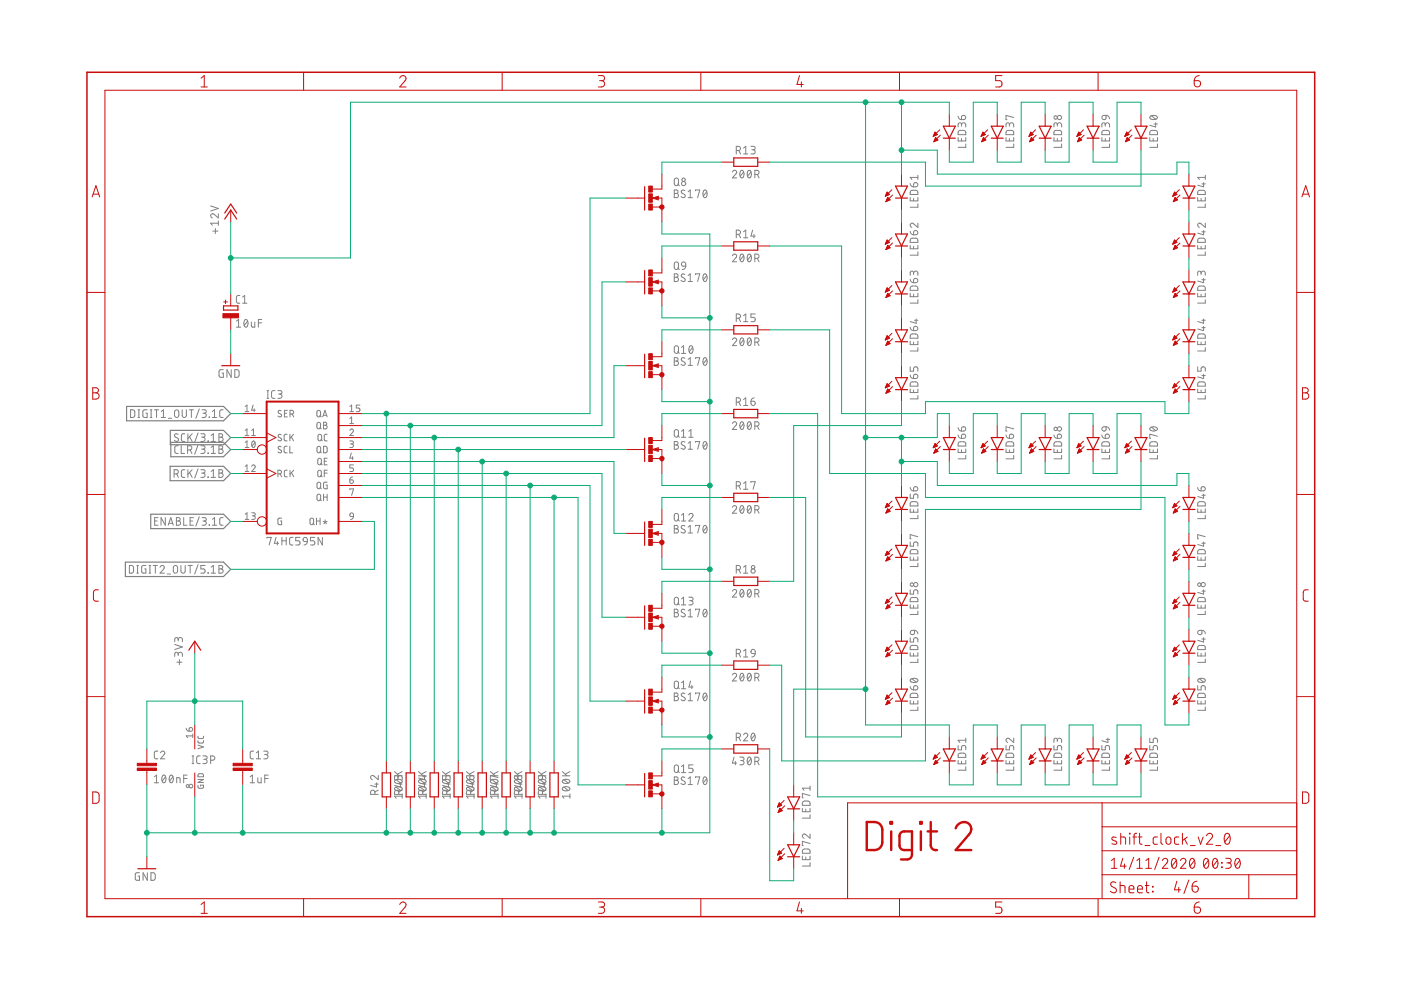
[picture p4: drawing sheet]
<svg xmlns="http://www.w3.org/2000/svg" width="297mm" height="210mm" viewBox="0 0 297 210" stroke-linecap="round" stroke-linejoin="round" font-family="sans-serif">
<g fill="none" stroke="#808080" stroke-width=".21">
<path d="M143.1 37.9l.3-.2 .3 .2 .1 1a.44 .44 0 0 1-.4 .5 .44 .44 0 0 1-.4-.5zM143.7 39l.3 .4M155.3 36.5a.45 .45 0 0 1 .6-.4 .45 .45 0 0 1 .2 .7l-.8 .9h.9M156.1 31.9h.4a.44 .44 0 0 0 .5-.4 .44 .44 0 0 0-.5-.5h-.4v1.6M156.6 31.9l.4 .7M157.1 36.2l.2-.1a.93 .93 0 0 1 0 1.6 1.02 1.02 0 0 1-.2-1.5zM157.6 31.4l.5-.4v1.6M157.6 32.6h1M157.7 36.5l-.8 .9M158.6 36.2l.3-.1a.93 .93 0 0 1 0 1.6 1.02 1.02 0 0 1-.3-1.5zM159.2 31h.6a.36 .36 0 0 1 .3 .4 .36 .36 0 0 1-.3 .3h-.4M159.2 36.5l-.7 .9"/>
<path d="M159.7 31.7a.44 .44 0 0 1 .4 .5 .44 .44 0 0 1-.4 .4h-.5M160 37h.5a.44 .44 0 0 0 .4-.4 .44 .44 0 0 0-.4-.5h-.5v1.6M160.6 37l.3 .7M193 38.9l.3 .6 .4 .1M193.8 38.8a.47 .47 0 0 1 .7 .2 .47 .47 0 0 1-.3 .6h-.5zM194.6 37.6h-1.6l.3 .5M194.6 37.2v.9M203.1 24.6l.3 .6 .5 .2M203.1 29.2v.7h1.7v-.7M203.3 27.8l1.2-.1 .2 .2 .1 .7h-1.7zM203.9 26.5a.46 .46 0 0 1 .4-.5 .46 .46 0 0 1 .5 .5v.4M203.9 26.8v-.4a.36 .36 0 0 0-.4-.4 .36 .36 0 0 0-.4 .4v.5"/>
<path d="M203.9 29.4v.5M204 24.6a.46 .46 0 0 1 .7 .1 .46 .46 0 0 1-.4 .7h-.4zM204.8 30.5v.7h-1.7M213.3 29.2v.7h1.6v-.7M213.4 27.8l1.3-.1 .2 .2v.7h-1.6zM214 26.5a.46 .46 0 0 1 .5-.5 .46 .46 0 0 1 .4 .5v.4M214 26.8v-.4a.36 .36 0 0 0-.3-.4 .36 .36 0 0 0-.4 .4v.5M214 29.4v.5M214.9 30.5v.7h-1.6M214.9 24.9l-1.6-.4v.9h.2M223.5 29.2v.7h1.6v-.7M223.6 27.8l1.2-.1 .2 .2 .1 .7h-1.6z"/>
<path d="M224.2 26.5a.46 .46 0 0 1 .4-.5 .46 .46 0 0 1 .5 .5v.4M224.2 26.8v-.4a.36 .36 0 0 0-.4-.4 .36 .36 0 0 0-.3 .4v.5M224.2 29.4v.5M225.1 30.5v.7h-1.6M233.6 29.2v.7h1.6v-.7M233.7 27.8l1.2-.1 .3 .2v.7h-1.6zM233.7 24.6l.8-.1v.5a.45 .45 0 0 1-.6 .3 .45 .45 0 0 1-.2-.7zM234.3 26.5a.46 .46 0 0 1 .5-.5 .46 .46 0 0 1 .4 .5v.4M234.3 26.8v-.4a.36 .36 0 0 0-.3-.4 .36 .36 0 0 0-.4 .4v.5M234.3 29.4v.5M234.5 24.5l.4 .1 .3 .6M235.2 30.5v.7h-1.6"/>
<path d="M243.8 29.2v.7h1.6v-.7M243.9 24.7a1.03 1.03 0 0 1 1.5 .2 .97 .97 0 0 1-1.6 0zM243.9 27.8l1.2-.1 .3 .2v.7h-1.6zM244.1 24.6l.9 .7M244.5 29.4v.5M244.7 26.3h.7M245 26v.9l-1.2-.3M245.4 30.5v.7h-1.6M254.8 39h.7M255.2 38.7v.9l-1.3-.3M255.5 37.2v.9M255.5 37.6h-1.6l.4 .5"/>
<path d="M44.7 43.7l1.6 .5-1.6 .5M45.1 49h1.1M45.7 48.5v1M46.3 45.3v.9l-.9-.8a.45 .45 0 0 0-.7 .2 .45 .45 0 0 0 .3 .6M46.3 47.3h-1.6l.3 .5M46.3 46.9v.9M143 40.3h.4a.37 .37 0 0 1 .4 .4 .37 .37 0 0 1-.4 .3 .44 .44 0 0 1 .4 .5 .44 .44 0 0 1-.4 .4h-.4zM143 58.1h.4a.36 .36 0 0 1 .4 .3 .36 .36 0 0 1-.4 .4 .46 .46 0 0 1 .4 .4 .46 .46 0 0 1-.4 .5h-.4zM143 41h.4M143 58.8h.4M143.1 55.7l.3-.2 .4 .3v.9a.44 .44 0 0 1-.4 .4 .44 .44 0 0 1-.4-.4zM143.7 56.8l.3 .3"/>
<path d="M144.6 55.7l.3-.2 .3 .2 .2 .7-.8-.1-.1-.3zM145.2 40.4a.41 .41 0 0 0-.6-.1 .41 .41 0 0 0-.1 .6l.6 .3a.41 .41 0 0 1 .1 .7 .41 .41 0 0 1-.7-.1l-.1-.1M145.2 58.2l-.2-.1a.38 .38 0 0 0-.5 .1 .38 .38 0 0 0 .1 .5l.5 .3a.41 .41 0 0 1 .1 .6 .41 .41 0 0 1-.7 0l-.1-.1M145.4 56.4l-.3 .6-.4 .1M145.9 41.9h.9M145.9 40.7l.4-.4v1.6M145.9 58.4l.4-.3v1.6M145.9 59.7h.9M147.5 40.5v-.2h.9l-.5 1.6M147.5 58.3v-.2h.9l-.5 1.6M149.2 40.4l.3-.1a.97 .97 0 0 1 0 1.6 1 1 0 0 1-.3-1.5zM149.2 58.2l.3-.1a.97 .97 0 0 1 0 1.6 1.02 1.02 0 0 1-.3-1.5z"/>
<path d="M149.8 40.7l-.7 .9M149.8 58.4l-.7 .9M155.3 54.2a.45 .45 0 0 1 .6-.3 .45 .45 0 0 1 .2 .7l-.8 .9h.9M156.1 49.7h.4a.46 .46 0 0 0 .5-.5 .46 .46 0 0 0-.5-.4h-.4v1.6M156.6 49.7l.4 .7M157.1 54l.2-.1a.95 .95 0 0 1 0 1.6 1.04 1.04 0 0 1-.2-1.5zM157.6 49.1l.5-.3v1.6M157.6 50.4h1M157.7 54.2l-.8 .9M158.6 54l.3-.1a.95 .95 0 0 1 0 1.6 1.04 1.04 0 0 1-.3-1.5zM159.2 54.2l-.7 .9M159.6 48.8l-.4 1.3h.9"/>
<path d="M159.9 49.7v.7M160 54.8h.5a.46 .46 0 0 0 .4-.5 .46 .46 0 0 0-.4-.4h-.5v1.6M160.6 54.8l.3 .7M193 49.1l.1 .4 .6 .3M193 59.2l.1 .4 .6 .3M193 41.9v.7h1.6v-.7M193 52v.7h1.6v-.7M193.1 40.5l1.2-.1 .3 .2v.6h-1.6zM193.1 50.6l1.2-.1 .3 .3v.6h-1.6zM193.7 57.9a.46 .46 0 0 1 .5-.4 .46 .46 0 0 1 .4 .4v.5M193.7 58.2v-.4a.36 .36 0 0 0-.4-.3 .36 .36 0 0 0-.3 .3v.6M193.7 42.1v.5"/>
<path d="M193.7 52.2v.5M193.8 49a.47 .47 0 0 1 .7 .1 .47 .47 0 0 1-.3 .7h-.5zM193.8 59.1a.47 .47 0 0 1 .8 .2 .47 .47 0 0 1-.4 .6h-.5zM194.6 47.3v.9l-.9-.7a.44 .44 0 0 0-.7 .1 .44 .44 0 0 0 .3 .6M194.6 43.2v.7h-1.6M194.6 53.4v.7h-1.6M253.9 41.9v.7h1.6v-.7M253.9 52v.7h1.6v-.7M254.1 40.5l1.2-.1 .2 .2v.6h-1.6zM254.1 50.6l1.2-.1 .2 .3v.6h-1.6zM254.7 57.9a.44 .44 0 0 1 .4-.4 .44 .44 0 0 1 .4 .4v.5M254.7 58.2v-.4a.36 .36 0 0 0-.4-.3 .36 .36 0 0 0-.4 .3v.6"/>
<path d="M254.7 42.1v.5M254.7 52.2v.5M254.8 49.1h.7M254.8 59.3h.7M255.2 48.9v.9l-1.3-.4M255.2 59v.9l-1.3-.3M255.5 47.3v.9l-.8-.7a.44 .44 0 0 0-.8 .1 .44 .44 0 0 0 .4 .6M255.5 43.2v.7h-1.6M255.5 53.4v.7h-1.6M47.3 78.4l-.8 .1v1.4l.8 .1v-.9h-.2M49 78.4v1.6l-.9-1.6v1.6M49.8 78.4h.6l.3 .3v.8l-.3 .5h-.6z"/>
<path d="M50.1 68.1l.5-.4v1.7M50.1 69.4h.9M50.8 62.7h-.4l-.3 .3 .1 1.1 .2 .2h.4M51.4 64.3h.9M51.4 63l.5-.3v1.6M51.9 67.8l.3-.1a.97 .97 0 0 1 0 1.7 1.02 1.02 0 0 1-.3-1.6zM52.5 68.1l-.7 .9M53.3 68.3v.9l.3 .2h.4v-1.1M54.8 68.5h.7M55.5 67.7h-.7v1.7M143 75.8h.4a.36 .36 0 0 1 .4 .4 .36 .36 0 0 1-.4 .4 .46 .46 0 0 1 .4 .4 .46 .46 0 0 1-.4 .5h-.4zM143 76.6h.4"/>
<path d="M143.1 73.4l.3-.1 .3 .1 .1 1.1a.44 .44 0 0 1-.4 .4 .44 .44 0 0 1-.4-.4zM143.7 74.6l.3 .3M144.5 73.7l.4-.4v1.6M144.5 74.9h.9M145.2 76l-.2-.1a.38 .38 0 0 0-.5 .1 .38 .38 0 0 0 .1 .5l.5 .3a.41 .41 0 0 1 .1 .6 .41 .41 0 0 1-.7 0l-.1-.2M145.9 76.2l.4-.4v1.7M145.9 77.5h.9M146.2 73.4l.3-.1a.97 .97 0 0 1 0 1.6 1.02 1.02 0 0 1-.3-1.5zM146.9 73.7l-.8 .9M147.5 76v-.2h.9l-.5 1.7M149.2 75.9l.3-.1a.97 .97 0 0 1 0 1.7 1.02 1.02 0 0 1-.3-1.6zM149.8 76.2l-.7 .9"/>
<path d="M155.3 72a.45 .45 0 0 1 .6-.3 .45 .45 0 0 1 .2 .7l-.8 .9h.9M156.1 67.5h.4a.46 .46 0 0 0 .5-.5 .46 .46 0 0 0-.5-.4h-.4v1.6M156.6 67.5l.4 .7M157.1 71.8l.1-.1a.8 .8 0 0 1 .6 .5 .8 .8 0 0 1-.2 .8l-.2 .3a.8 .8 0 0 1-.6-.6 .8 .8 0 0 1 .2-.8zM157.6 66.9l.5-.3v1.6M157.6 68.2h1M157.7 72l-.8 .9M158.6 71.8l.1-.1a.8 .8 0 0 1 .7 .5 .8 .8 0 0 1-.2 .8l-.3 .3a1.04 1.04 0 0 1-.3-1.5zM159.2 72l-.7 .9M160 72.6h.5a.46 .46 0 0 0 .4-.5 .46 .46 0 0 0-.4-.5h-.5v1.7M160.1 66.6h-.9v.7h.6a.46 .46 0 0 1 .3 .4 .46 .46 0 0 1-.3 .5h-.6M160.6 72.6l.3 .7"/>
<path d="M193 69.4l.3 .6 .4 .1M193 79.5l.1 .5 .6 .3M193 77.8v.9h.7v-.6a.46 .46 0 0 1 .5-.3 .46 .46 0 0 1 .4 .3v.6M193 62.2v.7h1.6v-.7M193 72.3v.8h1.6v-.8M193.1 60.8l.3-.2 .9 .1 .3 .2v.7h-1.6zM193.1 71l.3-.2h.9l.3 .3v.6h-1.6zM193.7 62.4v.5M193.7 72.5v.6M193.8 69.3a.47 .47 0 0 1 .8 .1 .47 .47 0 0 1-.4 .7h-.5zM193.8 79.5a.47 .47 0 0 1 .8 .1 .47 .47 0 0 1-.4 .7h-.5zM193.9 67.9h.7"/>
<path d="M194.2 67.6v.9l-1.2-.3M194.6 63.5v.8h-1.6M194.6 73.7v.7h-1.6M253.9 77.8v.9h.8v-.6a.45 .45 0 0 1 .4-.3 .45 .45 0 0 1 .4 .3v.6M253.9 62.2v.7h1.6v-.7M253.9 72.3v.8h1.6v-.8M254.1 60.8l.3-.2 .9 .1 .2 .2v.7h-1.6zM254.1 71l.3-.2h.9l.2 .3v.6h-1.6zM254.7 62.4v.5M254.7 72.5v.6M254.8 69.5h.7M254.8 67.9h.7"/>
<path d="M254.8 79.6h.7M255.2 67.6v.9l-1.3-.3M255.2 69.2v.9l-1.3-.4M255.2 79.4v.9l-1.3-.4M255.5 63.5v.8h-1.6M255.5 73.7v.7h-1.6M27.7 86.9h.6l.3 .3v1l-.3 .3h-.6zM29.3 86.9h.3M29.3 88.5h.3M29.4 86.9v1.6M31.2 86.9h-.7l-.2 .2v1.1l.2 .3h.7v-.9h-.3M31.9 86.9h.3"/>
<path d="M31.9 88.5h.3M32 86.9v1.6M32.7 86.9h.9M33.2 86.9v1.6M34.2 88.5h.9M34.2 87.2l.4-.3v1.6M35.7 88.7h.7M37.1 87l.4-.1 .3 .1 .1 1.1a.46 .46 0 0 1-.4 .4 .46 .46 0 0 1-.5-.4zM37.8 92.1a.41 .41 0 0 0-.6-.1 .41 .41 0 0 0-.1 .6l.6 .3a.37 .37 0 0 1 .1 .5 .37 .37 0 0 1-.5 .2l-.3-.2M37.8 94.5h-.5l-.2 .4v1l.2 .2h.5M38.4 94.5v1.6h.7M38.6 86.9v1.2a.44 .44 0 0 0 .5 .4 .44 .44 0 0 0 .4-.4v-1.2"/>
<path d="M39.2 92h-.5l-.2 .3 .1 1.2 .6 .1M39.2 99.6h-.5l-.2 .3 .1 1.2 .6 .1M39.8 95.4h.4a.44 .44 0 0 0 .5-.4 .44 .44 0 0 0-.5-.5h-.4v1.6M39.8 92v1.6M39.8 99.6v1.6M40.1 86.9h.9M40.2 92.6l.5 1M40.3 95.4l.4 .7M40.6 86.9v1.6M40.7 92l-.9 1M40.7 99.6l-.9 1M42 91.8l-.7 2"/>
<path d="M42 94.3l-.7 2M42 99.4l-.7 2M42.2 86.7l-.7 2M42.6 92h.5a.36 .36 0 0 1 .4 .3 .36 .36 0 0 1-.4 .4h-.3M42.6 94.5h.5a.36 .36 0 0 1 .4 .4 .36 .36 0 0 1-.4 .3h-.3M42.6 99.6h.5a.36 .36 0 0 1 .4 .3 .36 .36 0 0 1-.4 .4h-.3M42.8 86.9h.6a.36 .36 0 0 1 .4 .3 .36 .36 0 0 1-.4 .4h-.4M43 92.7a.46 .46 0 0 1 .5 .4 .46 .46 0 0 1-.5 .5h-.4M43 95.2a.46 .46 0 0 1 .5 .5 .46 .46 0 0 1-.5 .4h-.4M43.3 87.6a.46 .46 0 0 1 .5 .5 .46 .46 0 0 1-.5 .4h-.5M44.1 93.5l.1 .1zM44.1 96l.1 .1z"/>
<path d="M44.3 88.4l.1 .1zM44.8 93.6h.9M44.8 92.3l.4-.3v1.6M44.8 94.9l.4-.4v1.6M44.8 99.9l.4-.3v1.6M44.8 96.1h.9M45 87.2l.5-.3v1.6M45 88.5h.9M46.4 92h.5a.36 .36 0 0 1 .3 .3 .36 .36 0 0 1-.3 .4 .46 .46 0 0 1 .4 .4 .46 .46 0 0 1-.4 .5h-.5zM46.4 94.5h.5a.36 .36 0 0 1 .3 .4 .36 .36 0 0 1-.3 .3 .46 .46 0 0 1 .4 .5 .46 .46 0 0 1-.4 .4h-.5zM46.4 99.6h.5a.36 .36 0 0 1 .3 .3 .36 .36 0 0 1-.3 .4 .46 .46 0 0 1 .4 .5 .46 .46 0 0 1-.4 .4h-.5zM46.4 95.2h.5"/>
<path d="M46.4 92.7h.5M47.3 86.9h-.5l-.2 .3v1.1l.3 .2h.4M52 92.4h.8M52 94.9h.8M52 100h.8M52 93.8l.4-.3v1.4M52 86.2l.4-.3v1.4M52 91.3l.4-.3v1.4M52 98.9l.4-.3v1.4M52 87.3h.8M53.4 98.9a.38 .38 0 0 1 .5-.3 .38 .38 0 0 1 .1 .6l-.6 .8h.7M53.4 92.4h.7"/>
<path d="M53.4 91.3l.3-.3v1.4M53.5 93.6l.2-.1a.83 .83 0 0 1 0 1.4 .85 .85 0 0 1-.2-1.3zM53.7 85.9l-.3 1.1h.7M53.9 86.7v.6M54.1 93.8l-.7 .8M56.6 84.5h.4M56.6 82.8h.4M56.8 82.8v1.7M58.3 82.8h-.5l-.2 .4 .1 1.1 .6 .2M58.9 82.8h.5a.36 .36 0 0 1 .4 .4 .36 .36 0 0 1-.4 .3h-.3M59.3 83.5a.46 .46 0 0 1 .5 .5 .46 .46 0 0 1-.5 .5h-.4M59.6 94.7a.35 .35 0 0 0-.5 0 .35 .35 0 0 0 0 .5l.4 .2a.32 .32 0 0 1 .2 .5 .32 .32 0 0 1-.5 .1l-.3-.2"/>
<path d="M59.6 92.2a.35 .35 0 0 0-.5-.1 .35 .35 0 0 0 0 .6l.4 .2a.32 .32 0 0 1 .2 .4 .32 .32 0 0 1-.5 .2l-.3-.2M59.6 87.1a.35 .35 0 0 0-.5 0 .35 .35 0 0 0 0 .5l.4 .2a.32 .32 0 0 1 .2 .5 .32 .32 0 0 1-.5 .1l-.3-.2M60.3 87.6h.5M60.9 94.6h-.5l-.2 .3 .1 .9 .1 .2h.5M60.9 92.1h-.5l-.2 .3 .1 .9 .1 .2h.5M60.9 99.7h-.4l-.2 .3v.9l.2 .2h.4M60.9 87h-.6v1.4h.6M61.4 94.6v1.4h.7M61.5 92.1v1.4M61.5 87.8h.4a.39 .39 0 0 0 .4-.4 .39 .39 0 0 0-.4-.4h-.4v1.4M61.5 99.7v1.4M61.8 92.6l.4 .9"/>
<path d="M62 87.8l.3 .6M62.2 92.1l-.7 .8M62.3 99.7l-.8 .8M67.3 87.1l.3-.1 .2 .1 .2 .9a.39 .39 0 0 1-.4 .4 .39 .39 0 0 1-.4-.4zM67.3 89.7l.3-.2 .3 .2 .1 .9a.39 .39 0 0 1-.4 .3 .39 .39 0 0 1-.4-.3zM67.3 94.7l.3-.1 .3 .1 .1 .9a.39 .39 0 0 1-.4 .4 .39 .39 0 0 1-.4-.4zM67.5 97.3l.3-.1 .3 .2v.8a.38 .38 0 0 1-.3 .4 .38 .38 0 0 1-.4-.4zM67.5 99.8l.3-.1 .3 .2v.8a.38 .38 0 0 1-.3 .4 .38 .38 0 0 1-.4-.4zM67.5 92.2l.3-.1 .3 .1 .1 .9a.39 .39 0 0 1-.4 .4 .39 .39 0 0 1-.4-.4zM67.8 88.1l.3 .3M67.8 90.6l.3 .3M67.8 95.7l.3 .3"/>
<path d="M68 98.2l.3 .4M68 93.2l.3 .3M68.4 88.4l.5-1.4 .5 1.4M68.6 88.1h.7M68.6 89.5l.6 .2 .1 .2-.3 .3a.38 .38 0 0 1 .4 .4 .38 .38 0 0 1-.4 .3h-.4zM68.6 94.6l.5 .1 .2 .2v.9l-.2 .2h-.5zM68.6 90.2h.4M68.7 97.8h.5M69.4 92.1h-.5l-.2 .3 .1 .9 .1 .2h.5M69.4 97.2h-.7v1.4h.7M69.4 99.7h-.7v1.4M74.2 91.3a.38 .38 0 0 1 .5-.3 .38 .38 0 0 1 .1 .6l-.6 .8h.8"/>
<path d="M74.2 93.5h.6l.1 .2-.1 .4h-.5M74.2 88.7l.3-.3v1.4M74.2 86.2l.3-.3v1.4M74.2 89.8h.8M74.2 87.3h.8M74.5 96l-.3 1.1h.8M74.5 94.1a.38 .38 0 0 1 .5 .4 .38 .38 0 0 1-.5 .4h-.3M74.7 96.8v.6M75 98.6h-.8v.6h.4a.39 .39 0 0 1 .4 .4 .39 .39 0 0 1-.4 .4h-.4M76.3 85.9h-.8v.6h.5a.39 .39 0 0 1 .3 .4 .39 .39 0 0 1-.3 .4h-.5M143 93.6h.4a.36 .36 0 0 1 .4 .4 .36 .36 0 0 1-.4 .3 .46 .46 0 0 1 .4 .5 .46 .46 0 0 1-.4 .4h-.4zM143 94.3h.4"/>
<path d="M143.1 91.2l.3-.1 .3 .1 .1 1a.44 .44 0 0 1-.4 .5 .44 .44 0 0 1-.4-.5zM143.7 92.4l.3 .3M144.5 91.4l.4-.3v1.6M144.5 92.7h.9M145.2 93.7a.41 .41 0 0 0-.6 0 .41 .41 0 0 0 0 .6l.5 .3a.41 .41 0 0 1 .1 .6 .41 .41 0 0 1-.7-.1l-.1-.1M145.9 94l.4-.4v1.6M145.9 95.2h.9M146 92.7h.9M146 91.4l.5-.3v1.6M147.5 93.8v-.2h.9l-.5 1.6M149.2 93.7l.3-.1a.97 .97 0 0 1 0 1.6 1.03 1.03 0 0 1-.3-1.5zM149.8 94l-.7 .9"/>
<path d="M155.3 89.8a.45 .45 0 0 1 .6-.4 .45 .45 0 0 1 .2 .7l-.8 1h.9M156.1 85.3h.4a.46 .46 0 0 0 .5-.5 .46 .46 0 0 0-.5-.5h-.4v1.7M156.6 85.3l.4 .7M157.1 89.5h.1a.8 .8 0 0 1 .6 .5 .8 .8 0 0 1-.2 .8l-.3 .3a1.06 1.06 0 0 1-.2-1.6zM157.6 84.7l.5-.4v1.7M157.6 86h1M157.7 89.8l-.8 .9M158.6 89.5h.1a.8 .8 0 0 1 .7 .5 .8 .8 0 0 1-.2 .8l-.3 .3a1.06 1.06 0 0 1-.3-1.6zM159.2 85.1h.6a.45 .45 0 0 1 .3 .5 .45 .45 0 0 1-.5 .4 .45 .45 0 0 1-.4-.5zM159.2 89.8l-.7 .9M159.9 84.3l-.4 .2-.3 .6M160 90.3h.5a.46 .46 0 0 0 .4-.4 .46 .46 0 0 0-.4-.5h-.5v1.7"/>
<path d="M160.6 90.3l.3 .8M193 82.5v.7h1.6v-.7M193.1 81.1l1.2-.1 .3 .2v.7h-1.6zM193.7 82.7v.5M194.6 83.9v.7h-1.6M203.1 92.2l.3 .6 .5 .1M203.1 90.7l.2 .4 .6 .3M203.1 95.2v.7h1.7v-.7M203.3 93.8l1.2-.1 .2 .2 .1 .7h-1.7zM203.9 95.4v.5M204 92.2a.46 .46 0 0 1 .7 .1 .46 .46 0 0 1-.4 .6h-.4zM204 90.6a.47 .47 0 0 1 .7 .1 .47 .47 0 0 1-.4 .7h-.4z"/>
<path d="M204.8 96.5v.8h-1.7M213.3 92.2l.3 .6 .4 .1M213.3 95.2v.7h1.6v-.7M213.4 93.8l1.3-.1 .2 .2v.7h-1.6zM214 95.4v.5M214.1 92.2a.46 .46 0 0 1 .8 .1 .46 .46 0 0 1-.4 .6h-.5zM214.9 96.5v.8h-1.6M214.9 90.9l-1.6-.4v.9h.2M223.5 92.2l.3 .6 .4 .1M223.5 95.2v.7h1.6v-.7M223.6 93.8l1.2-.1 .2 .2 .1 .7h-1.6zM224.2 95.4v.5"/>
<path d="M224.3 92.2a.46 .46 0 0 1 .7 .1 .46 .46 0 0 1-.4 .6h-.4zM225.1 96.5v.8h-1.6M233.6 92.2l.3 .6 .4 .1M233.6 95.2v.7h1.6v-.7M233.7 93.8l1.2-.1 .3 .2v.7h-1.6zM233.7 90.6l.8-.1v.5a.46 .46 0 0 1-.7 .3 .46 .46 0 0 1-.1-.7zM234.3 95.4v.5M234.4 92.2a.46 .46 0 0 1 .8 .1 .46 .46 0 0 1-.4 .6h-.5zM234.5 90.5l.4 .1 .3 .6M235.2 96.5v.8h-1.6M243.8 95.2v.7h1.6v-.7M243.9 90.7a1.06 1.06 0 0 1 1.5 .2 .95 .95 0 0 1-1.6 0z"/>
<path d="M243.9 93.8l1.2-.1 .3 .2v.7h-1.6zM244.1 90.6l.9 .7M244.5 95.4v.5M245.4 96.5v.8h-1.6M245.4 92.5l-1.6-.4v.8h.1M253.9 82.5v.7h1.6v-.7M254.1 81.1l1.2-.1 .2 .2v.7h-1.6zM254.7 82.7v.5M255.5 83.9v.7h-1.6M27.4 119.9h.6l.3 .3v1l-.3 .3h-.6zM29 119.9h.4M29.2 119.9v1.6"/>
<path d="M30.9 119.9h-.5l-.3 .2-.1 1.1 .2 .3h.7v-.9h-.2M31.6 119.9h.4M31.8 119.9v1.6M32.5 119.9h.9M32.8 110.5h.5M32.9 119.9v1.6M33.5 109.7h-.7v1.7h.7M35.1 109.7v1.7l-1-1.7v1.7M35.7 111.4l.5-1.7 .5 1.7M35.8 111h.8M36.9 100.5h.5a.44 .44 0 0 0 .4-.5 .44 .44 0 0 0-.4-.4h-.5v1.6M37.4 109.7h.4a.36 .36 0 0 1 .4 .4 .36 .36 0 0 1-.4 .4 .44 .44 0 0 1 .5 .4 .44 .44 0 0 1-.5 .5h-.4z"/>
<path d="M37.4 110.5h.4M37.5 100.5l.3 .7M38.4 119.9v1.2a.46 .46 0 0 0 .4 .4 .46 .46 0 0 0 .5-.4v-1.2M38.9 109.7v1.7h.8M39.9 119.9h.9M40.2 100.2l.5 1M40.3 110.5h.5M40.3 119.9v1.6M41 109.7h-.7v1.7h.7M42 119.7l-.7 2M42.2 109.6l-.7 1.9M42.8 109.7h.6a.36 .36 0 0 1 .4 .4 .36 .36 0 0 1-.4 .4h-.4"/>
<path d="M43 100.3a.46 .46 0 0 1 .5 .5 .46 .46 0 0 1-.5 .4h-.4M43.3 110.5a.44 .44 0 0 1 .5 .4 .44 .44 0 0 1-.5 .5h-.5M43.5 119.9h-.9v.7h.5a.45 .45 0 0 1 .4 .5 .45 .45 0 0 1-.4 .4h-.5M44.1 101.1l.1 .1zM44.3 111.3l.1 .1zM44.8 101.2h.9M45 111.4h.9M45 110.1l.5-.4v1.7M46.4 119.9h.5a.37 .37 0 0 1 .3 .4 .37 .37 0 0 1-.3 .3 .44 .44 0 0 1 .4 .5 .44 .44 0 0 1-.4 .4h-.5zM46.4 100.3h.5M47.3 109.7l-.5 .1-.2 .3v1l.2 .2 .5 .1M52 109.1l.4-.4v1.4"/>
<path d="M52 110.1h.8M53.4 108.7l.6 .1 .1 .2-.1 .3-.5 .1M53.7 109.4a.38 .38 0 0 1 .4 .3 .38 .38 0 0 1-.4 .4h-.3M56.6 114.1v-.2h.9l-.4 1.6M58.5 113.9l-.3 1.3h.9M58.8 114.8v.7M58.9 100.5h.4a.39 .39 0 0 0 .4-.4 .39 .39 0 0 0-.4-.4h-.4v1.4M59.4 100.5l.3 .6M59.7 109.9h-.6l-.2 .1v.9l.2 .3 .6 .1v-.8h-.2M59.8 113.9v1.6M59.8 114.7h.9M60.7 113.9v1.6"/>
<path d="M61.8 100.2l.5 .9M62.1 113.9l-.5 .1-.2 .3v1l.2 .2h.5M63.6 113.9h-.9v.8h.5a.45 .45 0 0 1 .4 .4 .45 .45 0 0 1-.4 .4h-.5M64.4 114.1l.3-.2 .3 .2 .2 .7-.8-.1-.1-.3zM65.2 114.8l-.3 .6-.4 .1M65.8 110h.6l.1 .9a.38 .38 0 0 1-.4 .4 .38 .38 0 0 1-.4-.4zM66.3 110.9l.4 .4M66.7 113.9h-.9v.8h.6a.45 .45 0 0 1 .3 .4 .45 .45 0 0 1-.3 .4h-.6M67.1 110.5h.8M67.1 109.9v1.4M67.3 102.3h.6l.1 1a.39 .39 0 0 1-.4 .3 .39 .39 0 0 1-.4-.3zM67.3 104.9h.6l.1 .9a.39 .39 0 0 1-.4 .4 .39 .39 0 0 1-.4-.4z"/>
<path d="M67.8 103.3l.3 .3M67.8 105.9l.3 .3M67.9 109.9v1.4M68 100.8l.3 .3M68.3 113.9v1.6l-.9-1.6v1.6M68.5 110.6l.4 .1M68.6 104.8v1.4M68.6 105.4h.8M68.7 100.3h.7M68.9 110.2v.5M68.9 110.7l.3 .4M68.9 110.7l-.2 .4"/>
<path d="M69.4 102.2l-.6 .1-.2 .1v.9l.2 .3h.6v-.8h-.3M69.4 104.8v1.4M69.4 110.6l-.5 .1M74.2 101.7h.4a.39 .39 0 0 1 .3 .5 .39 .39 0 0 1-.4 .3 .39 .39 0 0 1-.3-.4zM74.2 103.8v-.1h.8l-.5 1.4M74.3 108.9l.2-.2 .3 .2 .2 .6-.7-.1zM74.8 101.1l-.5 .3-.1 .3M75 109.5l-.3 .5-.4 .1M143 111.4h.4a.36 .36 0 0 1 .4 .4 .36 .36 0 0 1-.4 .3 .44 .44 0 0 1 .4 .5 .44 .44 0 0 1-.4 .4h-.4zM143 112.1h.4M143.1 109l.3-.1 .3 .1 .1 1a.44 .44 0 0 1-.4 .5 .44 .44 0 0 1-.4-.5zM143.7 110.1l.3 .4"/>
<path d="M144.5 110.5h.9M144.5 109.2l.4-.3v1.6M145.2 111.5a.41 .41 0 0 0-.6 0 .41 .41 0 0 0 0 .6l.5 .2a.42 .42 0 0 1 .1 .7 .42 .42 0 0 1-.7-.1l-.1-.1M145.9 111.8l.4-.4v1.6M145.9 113h.9M146 109.2a.44 .44 0 0 1 .7-.3 .44 .44 0 0 1 .1 .7l-.8 .9h.9M147.5 111.6v-.2h.9l-.5 1.6M149.2 111.5l.3-.1a.95 .95 0 0 1 0 1.6 1 1 0 0 1-.3-1.5zM149.8 111.8l-.7 .8M155.3 107.6a.45 .45 0 0 1 .6-.4 .45 .45 0 0 1 .2 .7l-.8 .9h.9M156.1 103h.4a.44 .44 0 0 0 .5-.4 .44 .44 0 0 0-.5-.5h-.4v1.6M156.6 103l.4 .7"/>
<path d="M157.1 107.3l.2-.1a.93 .93 0 0 1 0 1.6 1.02 1.02 0 0 1-.2-1.5zM157.6 102.5l.5-.4v1.6M157.6 103.7h1M157.7 107.6l-.8 .9M158.6 107.3l.3-.1a.93 .93 0 0 1 0 1.6 1.02 1.02 0 0 1-.3-1.5zM159.2 107.6l-.7 .9M159.2 102.3v-.2h.9l-.4 1.6M160 108.1h.5a.44 .44 0 0 0 .4-.4 .44 .44 0 0 0-.4-.5h-.5v1.6M160.6 108.1l.3 .7M193 104.8v.8h.7v-.5a.46 .46 0 0 1 .5-.4 .46 .46 0 0 1 .4 .4v.5M193 103.4l.3 .5 .4 .2M193 114.9v.9h.7v-.5a.46 .46 0 0 1 .5-.4 .46 .46 0 0 1 .4 .4v.5"/>
<path d="M193 107.9v.7h1.6v-.7M193 118v.8h1.6v-.8M193.1 106.5l1.2-.1 .3 .2v.7h-1.6zM193.1 116.6l1.2-.1 .3 .3v.6h-1.6zM193.7 108.1v.5M193.7 118.2v.6M193.8 103.3a.46 .46 0 0 1 .7 .1 .46 .46 0 0 1-.3 .7h-.5zM194.6 109.2v.8h-1.6M194.6 119.4v.7h-1.6M194.6 113.8l-1.6-.5v.9h.2M253.9 103.4l.3 .5 .5 .2M253.9 107.9v.7h1.6v-.7"/>
<path d="M253.9 118v.8h1.6v-.8M254.1 106.5l1.2-.1 .2 .2v.7h-1.6zM254.1 116.6l1.2-.1 .2 .3v.6h-1.6zM254.7 108.1v.5M254.7 118.2v.6M254.8 103.3a.46 .46 0 0 1 .7 .1 .46 .46 0 0 1-.4 .7h-.4zM254.8 115.2h.7M254.8 105h.7M255.2 104.8v.8l-1.3-.3M255.2 114.9v.9l-1.3-.4M255.5 109.2v.8h-1.6M255.5 119.4v.7h-1.6"/>
<path d="M255.5 113.8l-1.6-.5v.9h.2M29 121.5h.4M31.6 121.5h.4M33.9 120.3a.45 .45 0 0 1 .7-.4 .45 .45 0 0 1 .1 .7l-.8 .9h.9M35.4 121.7h.8M36.9 120l.3-.1 .3 .1 .2 1.1a.46 .46 0 0 1-.5 .4 .46 .46 0 0 1-.5-.4zM37 136.6l1.7 .6-1.7 .5M37.8 138.7a.44 .44 0 0 1 .4-.4 .44 .44 0 0 1 .5 .4v.5M37.8 139v-.4a.37 .37 0 0 0-.4-.3 .37 .37 0 0 0-.4 .3v.6M37.8 135.6a.44 .44 0 0 1 .4-.4 .44 .44 0 0 1 .5 .4v.5M37.8 135.9v-.4a.37 .37 0 0 0-.4-.3 .37 .37 0 0 0-.4 .3v.6M38 139.9v1"/>
<path d="M44.1 121.4l.1 .1zM44.8 121.5h.9M44.8 120.3l.4-.4v1.6M46.4 120.6h.5M143 129.2h.4a.37 .37 0 0 1 .4 .3 .37 .37 0 0 1-.4 .4 .44 .44 0 0 1 .4 .4 .44 .44 0 0 1-.4 .5h-.4zM143 129.9h.4M143.1 126.8l.3-.2 .3 .2 .1 1a.44 .44 0 0 1-.4 .4 .44 .44 0 0 1-.4-.4zM143.7 127.9l.3 .3M144.5 127l.4-.4v1.6M144.5 128.2h.9M145.2 129.3a.41 .41 0 0 0-.6-.1 .41 .41 0 0 0-.1 .6l.6 .3a.41 .41 0 0 1 .1 .6 .41 .41 0 0 1-.7 0l-.1-.1M145.9 129.5l.4-.3v1.6"/>
<path d="M145.9 130.8h.9M146 126.6h.6a.37 .37 0 0 1 .3 .4 .37 .37 0 0 1-.3 .4h-.4M146.5 127.4a.44 .44 0 0 1 .4 .4 .44 .44 0 0 1-.4 .4h-.5M147.5 129.3v-.1h.9l-.5 1.6M149.2 129.3l.3-.1a.97 .97 0 0 1 0 1.6 1.02 1.02 0 0 1-.3-1.5zM149.8 129.5l-.7 .9M155.3 125.3a.45 .45 0 0 1 .6-.3 .45 .45 0 0 1 .2 .7l-.8 .9h.9M156.1 120.8h.4a.46 .46 0 0 0 .5-.5 .46 .46 0 0 0-.5-.4h-.4v1.6M156.1 138.6h.4a.46 .46 0 0 0 .5-.5 .46 .46 0 0 0-.5-.4h-.4v1.6M156.6 120.8l.4 .7M156.6 138.6l.4 .7M157.1 125.1l.2-.1a.95 .95 0 0 1 0 1.6 1.02 1.02 0 0 1-.2-1.5z"/>
<path d="M157.6 120.3l.5-.4v1.6M157.6 138l.5-.3v1.6M157.6 121.5h1M157.6 139.3h1M157.7 125.3l-.8 .9M158.6 125.1l.3-.1a.95 .95 0 0 1 0 1.6 1.02 1.02 0 0 1-.3-1.5zM159.2 125.3l-.7 .9M159.3 137.8l.4-.1 .3 .1 .1 .8-.8-.1-.1-.4zM160 125.9h.5a.46 .46 0 0 0 .4-.5 .46 .46 0 0 0-.4-.4h-.5v1.6M160.1 138.6l-.3 .6-.4 .1M160.6 125.9l.3 .7M193 125.1v.9h.7v-.6a.46 .46 0 0 1 .5-.4 .46 .46 0 0 1 .4 .4v.6"/>
<path d="M193 135.2v.9h.7v-.5a.46 .46 0 0 1 .5-.4 .46 .46 0 0 1 .4 .4v.5M193 128.2v.7h1.6v-.7M193 138.4v.7h1.6v-.7M193.1 126.8l1.2-.1 .3 .3v.6h-1.6zM193.1 137l1.2-.1 .3 .2v.6h-1.6zM193.1 133.8l.8-.2v.6a.46 .46 0 0 1-.7 .3 .46 .46 0 0 1-.1-.7zM193.7 128.4v.5M193.7 138.5v.6M193.9 133.6l.4 .2 .3 .6M194.6 129.6v.7h-1.6M194.6 139.7v.7h-1.6M253.9 128.2v.7h1.6v-.7"/>
<path d="M253.9 138.4v.7h1.6v-.7M254.1 126.8l1.2-.1 .2 .3v.6h-1.6zM254.1 137l1.2-.1 .2 .2v.6h-1.6zM254.1 133.8l.7-.2v.6a.45 .45 0 0 1-.6 .3 .45 .45 0 0 1-.1-.7zM254.7 128.4v.5M254.7 138.5v.6M254.8 133.6l.6 .4 .1 .4M254.8 125.3h.7M254.8 135.5h.7M255.2 125.1v.9l-1.3-.4M255.2 135.2v.9l-1.3-.3M255.5 129.6v.7h-1.6"/>
<path d="M255.5 139.7v.7h-1.6M33.5 159.3h-.5l-.3 .3 .1 1.2 .7 .1M34 159.6a.44 .44 0 0 1 .7-.3 .44 .44 0 0 1 .1 .7l-.8 .9h.9M37.5 140.4h1.1M39.5 154.4l.2 .5 .4 .1M40.2 154.3a.39 .39 0 0 1 .6 .2 .39 .39 0 0 1-.3 .5h-.4zM40.9 156h-1.4l.3 .4M40.9 155.6v.8M42 157v.4l.2 .1h.9v-.5M42 156.1v.4l.2 .1 .9-.1v-.4M42 158l1.1 .4-1.1 .3M53.8 159.3h-.5l-.3 .3 .1 1.2 .7 .1"/>
<path d="M54.4 159.6l.4-.3v1.6M55.9 159.3h.6a.36 .36 0 0 1 .3 .3 .36 .36 0 0 1-.3 .4h-.4M56.4 160a.46 .46 0 0 1 .4 .4 .46 .46 0 0 1-.4 .5h-.5M143 146.9h.4a.36 .36 0 0 1 .4 .4 .36 .36 0 0 1-.4 .4 .46 .46 0 0 1 .4 .4 .46 .46 0 0 1-.4 .5h-.4zM143 147.7h.4M143.1 144.5l.3-.1 .3 .1 .1 1.1a.44 .44 0 0 1-.4 .4 .44 .44 0 0 1-.4-.4zM143.7 145.7l.3 .3M144.5 144.8l.4-.4v1.6M144.5 146h.9M145.2 147.1l-.2-.1a.38 .38 0 0 0-.5 .1 .38 .38 0 0 0 .1 .5l.5 .3a.41 .41 0 0 1 .1 .6 .41 .41 0 0 1-.7 0l-.1-.2M145.9 147.3l.4-.4v1.7M145.9 148.6h.9"/>
<path d="M146.4 144.4l-.4 1.3h.9M146.7 145.3v.7M147.5 147.1v-.2h.9l-.5 1.7M149.2 147l.3-.1a.97 .97 0 0 1 0 1.7 1.02 1.02 0 0 1-.3-1.6zM149.8 147.3l-.7 .9M155.3 143.1a.45 .45 0 0 1 .6-.3 .45 .45 0 0 1 .2 .7l-.8 .9h.9M156.1 156.4h.4a.46 .46 0 0 0 .5-.5 .46 .46 0 0 0-.5-.5h-.4v1.7M156.6 156.4l.4 .7M157.1 142.9l.2-.2a.95 .95 0 0 1 0 1.7 1.04 1.04 0 0 1-.2-1.5zM157.6 155.8a.45 .45 0 0 1 .7-.3 .45 .45 0 0 1 .1 .7l-.8 .9h1M157.7 143.1l-.8 .9M158.6 142.9l.3-.2a.95 .95 0 0 1 0 1.7 1.04 1.04 0 0 1-.3-1.5z"/>
<path d="M159.2 143.1l-.7 .9M159.4 155.6l.1-.1a.8 .8 0 0 1 .7 .5 .8 .8 0 0 1-.2 .8l-.2 .3a.8 .8 0 0 1-.6-.6 .8 .8 0 0 1 .2-.8zM160 143.7h.5a.46 .46 0 0 0 .4-.5 .46 .46 0 0 0-.4-.5h-.5v1.7M160 155.8l-.7 .9M160.6 143.7l.3 .7M193 145.6l.3 .5 .4 .2M193 148.5v.7h1.6v-.7M193.1 144a1.02 1.02 0 0 1 1.5 .3 .97 .97 0 0 1-1.6 0zM193.1 147.1l.3-.1h.9l.3 .3v.6h-1.6zM193.3 143.9l.9 .7M193.7 148.7v.5M193.8 145.5a.47 .47 0 0 1 .8 .1 .47 .47 0 0 1-.4 .7h-.5z"/>
<path d="M194.6 149.9v.7h-1.6M203.1 158.1v.9h.8v-.6a.46 .46 0 0 1 .4-.3 .46 .46 0 0 1 .5 .3v.6M203.3 159.8l.3-.1h.9l.2 .3 .1 .6h-1.7zM204.8 156.5v.9M204.8 157h-1.7l.4 .4M213.3 158.1v.9h.7v-.6a.46 .46 0 0 1 .5-.3 .46 .46 0 0 1 .4 .3v.6M213.4 159.8l.3-.1h1l.2 .3v.6h-1.6zM214.9 156.5v.9l-.9-.7a.44 .44 0 0 0-.7 .1 .44 .44 0 0 0 .4 .6M223.5 158.1v.9h.7v-.6a.46 .46 0 0 1 .4-.3 .46 .46 0 0 1 .5 .3v.6M223.6 159.8l.3-.1h.9l.2 .3 .1 .6h-1.6zM224.2 157a.46 .46 0 0 1 .4-.5 .46 .46 0 0 1 .5 .5v.4M224.2 157.2v-.3a.36 .36 0 0 0-.4-.4 .36 .36 0 0 0-.3 .4v.5"/>
<path d="M233.6 158.1v.9h.7v-.6a.46 .46 0 0 1 .5-.3 .46 .46 0 0 1 .4 .3v.6M233.7 159.8l.4-.1h.8l.3 .3v.6h-1.6zM234.5 156.8h.7M234.9 156.5v.9l-1.3-.3M243.8 158.1v.9h.7v-.6a.46 .46 0 0 1 .5-.3 .46 .46 0 0 1 .4 .3v.6M243.8 156.5v.9h.7v-.5a.46 .46 0 0 1 .5-.4 .46 .46 0 0 1 .4 .4v.5M243.9 159.8l.3-.1h.9l.3 .3v.6h-1.6zM253.9 145.4v.9h.8v-.6a.45 .45 0 0 1 .4-.3 .45 .45 0 0 1 .4 .3v.6M253.9 148.5v.7h1.6v-.7M254 144a1 1 0 0 1 1.5 .3 .95 .95 0 0 1-1.6 0zM254.1 147.1l.3-.1h.9l.2 .3v.6h-1.6zM254.3 143.9l.9 .7"/>
<path d="M254.7 148.7v.5M255.5 149.9v.7h-1.6M32.7 164.7l.5-.4v1.7M32.7 166h.9M34.5 164.4l.3-.1a.97 .97 0 0 1 0 1.7 1.02 1.02 0 0 1-.3-1.6zM35.1 164.7l-.7 .9M36.1 164.4h.1a.8 .8 0 0 1 .6 .5 .8 .8 0 0 1-.2 .8l-.3 .3a1.04 1.04 0 0 1-.2-1.6zM36.7 164.7l-.8 .9M37.5 166v-1.1l.6 .1 .1 1M38.9 165.1h.8M39.7 164.3h-.8v1.7M40.7 161.9h.4"/>
<path d="M40.7 160.3h.4M40.9 160.3v1.6M42 166.5l.1 .6 1-.1v-.5h-.6v.2M42 165.3h1.1l-1.1 .6h1.1M42.1 164.1h.8l.2 .2v.4h-1.1zM42.4 160.3h-.5l-.2 .3 .1 1.2 .6 .1M43 160.3h.6a.36 .36 0 0 1 .3 .3 .36 .36 0 0 1-.3 .4h-.4M43.5 161a.46 .46 0 0 1 .4 .4 .46 .46 0 0 1-.4 .5h-.5M44.7 161.2h.4a.46 .46 0 0 0 .5-.5 .46 .46 0 0 0-.5-.4h-.4v1.6M53 166h1M53 164.7l.5-.4v1.7M54.4 160.9h.9"/>
<path d="M54.7 164.9v.9l.2 .2h.5v-1.1M56.1 165.1h.8M56.9 164.3h-.8v1.7M79.5 168.4v-.4a.46 .46 0 0 0-.5-.5 .46 .46 0 0 0-.4 .5v.4h1.6M79.5 166.2h.7M79.8 166v.9l-1.2-.4M80.2 164.4v.9l-.9-.8a.44 .44 0 0 0-.7 .2 .44 .44 0 0 0 .3 .6M80.2 167.5l-.7 .4M83.7 164.5h1.6M83.7 163.6l.9 .9M83.8 167a1.02 1.02 0 0 1 1.5 .2 .97 .97 0 0 1-1.6 0zM83.8 165.4a.9 .9 0 0 1 1.5 .4 1.05 1.05 0 0 1-1.6-.1z"/>
<path d="M84 166.9l.9 .7M84 165.3l.9 .7M84.4 164.9a.46 .46 0 0 1 .4-.5 .46 .46 0 0 1 .5 .5v.4M84.4 165.1v-.3a.36 .36 0 0 0-.4-.4 .36 .36 0 0 0-.3 .4v.5M84.6 168.4v-.4a.46 .46 0 0 0-.5-.5 .46 .46 0 0 0-.4 .5v.4h1.6M84.6 166.2h.7M84.9 166v.9l-1.2-.4M85.3 168.8h-1.6l.3 .4M85.3 168.3v.9M85.3 163.6l-1 .5M85.3 167.5l-.7 .4M88.7 164.5h1.7"/>
<path d="M88.7 163.6l1 .9M88.8 167a1.02 1.02 0 0 1 1.6 .2 .97 .97 0 0 1-1.7 0zM88.8 165.4a1 1 0 0 1 1.6 .3 .97 .97 0 0 1-1.7 0zM89.1 166.9l.9 .7M89.1 165.3l.9 .7M89.6 168.4v-.4a.46 .46 0 0 0-.4-.5 .46 .46 0 0 0-.5 .5v.4h1.7M89.6 164.7h.8M89.6 166.2h.8M90 166v.9l-1.3-.4M90 164.4v.9l-1.3-.3M90.4 168.8h-1.7l.4 .4M90.4 168.3v.9"/>
<path d="M90.4 163.6l-1 .5M90.4 167.5l-.8 .4M93.8 164.4v.9h.7v-.5a.46 .46 0 0 1 .5-.4 .46 .46 0 0 1 .4 .4v.5M93.8 164.5h1.6M93.8 163.6l1 .9M93.9 167a1.02 1.02 0 0 1 1.5 .2 .97 .97 0 0 1-1.6 0zM93.9 165.4a1 1 0 0 1 1.5 .3 .97 .97 0 0 1-1.6 0zM94.2 166.9l.9 .7M94.2 165.3l.9 .7M94.7 168.4v-.4a.46 .46 0 0 0-.4-.5 .46 .46 0 0 0-.5 .5v.4h1.6M94.7 166.2h.7M95.1 166v.9l-1.3-.4"/>
<path d="M95.4 168.8h-1.6l.4 .4M95.4 168.3v.9M95.4 163.6l-1 .5M95.4 167.5l-.7 .4M98.9 164.6l.3 .6 .4 .1M98.9 164.5h1.6M98.9 163.6l1 .9M99 167a1.02 1.02 0 0 1 1.5 .2 .97 .97 0 0 1-1.6 0zM99 165.4a1 1 0 0 1 1.5 .3 .97 .97 0 0 1-1.6 0zM99.3 166.9l.9 .7M99.3 165.3l.9 .7M99.7 164.5a.46 .46 0 0 1 .7 .2 .46 .46 0 0 1-.3 .6h-.5z"/>
<path d="M99.8 168.4v-.4a.46 .46 0 0 0-.5-.5 .46 .46 0 0 0-.4 .5v.4h1.6M99.8 166.2h.7M100.2 166v.9l-1.3-.4M100.5 168.8h-1.6l.4 .4M100.5 168.3v.9M100.5 163.6l-1 .5M100.5 167.5l-.7 .4M104 164.5h1.6M104 163.6l1 .9M104.1 167a1.02 1.02 0 0 1 1.5 .2 .97 .97 0 0 1-1.6 0zM104.1 165.4a1 1 0 0 1 1.5 .3 .97 .97 0 0 1-1.6 0zM104.3 166.9l.9 .7"/>
<path d="M104.3 165.3l.9 .7M104.9 168.4v-.4a.46 .46 0 0 0-.5-.5 .46 .46 0 0 0-.4 .5v.4h1.6M104.9 166.2h.7M105.2 166v.9l-1.2-.4M105.6 168.8h-1.6l.3 .4M105.6 168.3v.9M105.6 163.6l-1 .5M105.6 164.9l-1.6-.5v.9h.1M105.6 167.5l-.7 .4M109.1 164.5h1.6M109.1 163.6l.9 .9M109.2 167a1.03 1.03 0 0 1 1.5 .2 .97 .97 0 0 1-1.6 0z"/>
<path d="M109.2 165.4a1.01 1.01 0 0 1 1.5 .3 .97 .97 0 0 1-1.6 0zM109.4 166.9l.9 .7M109.4 165.3l.9 .7M110 168.4v-.4a.46 .46 0 0 0-.5-.5 .46 .46 0 0 0-.4 .5v.4h1.6M110 166.2h.7M110.3 166v.9l-1.2-.4M110.7 168.8h-1.6l.3 .4M110.7 168.3v.9M110.7 163.6l-1 .5M110.7 167.5l-.7 .4M114.1 164.5h1.7M114.1 163.6l1 .9"/>
<path d="M114.2 167a1.03 1.03 0 0 1 1.6 .2 .97 .97 0 0 1-1.7 0zM114.2 165.4a.89 .89 0 0 1 1.5 .4 1.02 1.02 0 0 1-1.6-.1zM114.3 164.5l.7-.1v.6a.45 .45 0 0 1-.6 .3 .45 .45 0 0 1-.1-.8zM114.5 166.9l.9 .7M114.5 165.3l.9 .7M115 168.4v-.4a.44 .44 0 0 0-.4-.5 .44 .44 0 0 0-.5 .5v.4h1.7M115 164.4l.6 .3 .2 .4M115 166.2h.8M115.4 166v.9l-1.3-.4M115.8 168.8h-1.7l.4 .4M115.8 168.3v.9M115.8 163.6l-1 .5"/>
<path d="M115.8 167.5l-.8 .4M119.2 164.5h1.6M119.2 163.6l1 .9M119.3 167a1.03 1.03 0 0 1 1.5 .2 .97 .97 0 0 1-1.6 0zM119.3 165.4a.89 .89 0 0 1 1.5 .4 1.02 1.02 0 0 1-1.6-.1zM119.6 166.9l.9 .7M119.6 165.3l.9 .7M120.8 168.8h-1.6l.4 .4M120.8 168.3v.9M120.8 163.6l-1 .5M143 164.7h.4a.36 .36 0 0 1 .4 .4 .36 .36 0 0 1-.4 .3 .46 .46 0 0 1 .4 .5 .46 .46 0 0 1-.4 .4h-.4zM143 165.4h.4"/>
<path d="M143.1 162.3l.3-.1 .3 .1 .1 1a.44 .44 0 0 1-.4 .5 .44 .44 0 0 1-.4-.5zM143.7 163.4l.3 .4M144.5 162.5l.4-.3v1.6M144.5 163.8h.9M145.2 164.8h-.2a.38 .38 0 0 0-.5 .1 .38 .38 0 0 0 .1 .5l.5 .3a.41 .41 0 0 1 .1 .6 .41 .41 0 0 1-.7-.1l-.1-.1M145.9 165.1l.4-.4v1.6M145.9 166.3h.9M146.9 162.2h-.9v.7h.6a.46 .46 0 0 1 .3 .5 .46 .46 0 0 1-.3 .4h-.6M147.5 164.9v-.2h.9l-.5 1.6M149.2 164.8l.3-.1a.97 .97 0 0 1 0 1.6 1.02 1.02 0 0 1-.3-1.5zM149.8 165.1l-.7 .9M155.6 160.5l-.3 1.3h.9"/>
<path d="M155.9 161.4v.8M156.8 160.5h.6a.36 .36 0 0 1 .4 .4 .36 .36 0 0 1-.4 .3h-.4M157.3 161.2a.46 .46 0 0 1 .5 .5 .46 .46 0 0 1-.5 .5h-.5M158.6 160.6l.1-.1a.8 .8 0 0 1 .7 .6 .8 .8 0 0 1-.2 .8l-.3 .3a1.04 1.04 0 0 1-.3-1.6zM159.2 160.9l-.7 .9M160 161.4h.5a.46 .46 0 0 0 .4-.4 .46 .46 0 0 0-.4-.5h-.5v1.7M160.6 161.4l.3 .8M170.1 171.4v.7h1.6v-.7M170.3 170l1.2-.1 .2 .2v.7h-1.6zM170.8 171.6v.5M171.7 176.8v.9l-.9-.7a.45 .45 0 0 0-.7 .1 .45 .45 0 0 0 .4 .6M171.7 167.1h-1.6l.4 .5"/>
<path d="M171.7 172.7v.8h-1.6M171.7 166.7v.9M171.7 168.7l-1.6-.5v.9h.2M171.7 178.8l-1.6-.4v.9h.2M203.1 161.2v.7h1.7v-.7M203.9 161.4v.5M204.8 162.6v.7h-1.7M213.3 161.2v.7h1.6v-.7M214 161.4v.5M214.9 162.6v.7h-1.6M223.5 161.2v.7h1.6v-.7M224.2 161.4v.5"/>
<path d="M225.1 162.6v.7h-1.6M233.6 161.2v.7h1.6v-.7M234.3 161.4v.5M235.2 162.6v.7h-1.6M243.8 161.2v.7h1.6v-.7M244.5 161.4v.5M245.4 162.6v.7h-1.6M29.6 185l-.7 .1-.2 .2v1l.2 .3h.7v-.8h-.3M31.2 185v1.6l-.9-1.6v1.6M32 185l.6 .1 .3 .2v.9l-.3 .4h-.6zM170.1 181.5v.8h1.6v-.8M170.3 180.1l1.2-.1 .2 .3v.6h-1.6z"/>
<path d="M170.8 181.7v.6M171.7 182.9v.7h-1.6"/>
<circle cx="144.9" cy="38.1" r=".36"/>
<circle cx="144.9" cy="38.9" r=".46"/>
<circle cx="223.8" cy="24.9" r=".36"/>
<circle cx="224.6" cy="24.9" r=".44"/>
<circle cx="223.8" cy="90.9" r=".36"/>
<circle cx="224.6" cy="90.9" r=".44"/>
<circle cx="159.7" cy="121.1" r=".46"/>
<circle cx="159.7" cy="120.3" r=".37"/>
<circle cx="193.3" cy="124" r=".36"/>
<circle cx="194.2" cy="124" r=".45"/>
<circle cx="254.3" cy="124" r=".36"/>
<circle cx="255.1" cy="124" r=".45"/>
<circle cx="39.8" cy="166.7" r=".31"/>
<circle cx="40.5" cy="166.7" r=".39"/>
<circle cx="109.4" cy="164.9" r=".36"/>
<circle cx="110.2" cy="164.9" r=".45"/>
</g>
<path d="M26.8 86.2h20.6l1.5 1.5-1.5 1.5h-20.6zM36.1 98.9h11.3l1.5 1.5-1.5 1.5h-11.3zM36.1 91.2h11.3l1.5 1.6-1.5 1.5h-11.3zM36.2 93.8h11.2l1.5 1.5-1.5 1.5h-11.2zM26.6 119.2h20.8l1.5 1.5-1.5 1.5h-20.8zM32 109h15.4l1.5 1.6-1.5 1.5h-15.4z" fill="none" stroke="#808080" stroke-width=".25"/>
<path d="M183.8 174.3h1.6a1.66 1.66 0 0 1 1.7 1.6v2.7a1.66 1.66 0 0 1-1.7 1.6h-1.6zM188.8 174.3h.3v.3h-.3zM189 176.3v3.9M195.1 174.3h.3v.3h-.3zM195.2 176.3v3.9M196.7 176.3h2M197.3 174.3l.1 5.2 .4 .6 .9 .1M202.6 175.6a1.65 1.65 0 0 1 1.9-1.3 1.65 1.65 0 0 1 1.4 1.8l-.5 .8-2.8 3.3h3.3M193.4 180.2h-2l-.6-.5-.1-.5v-2.2l.5-.6 2.2-.1v4.9l-.3 .7-.5 .3h-1.6" fill="none" stroke="#c90d0c" stroke-width=".51"/>
<g fill="none" stroke="#c90d0c" stroke-width=".21">
<path d="M22.2 19.1h252.7v171.4h-252.7zM42.6 16.6l.7-.6v2.4M42.6 18.4h1.4M64.4 15.3v3.8M84.8 16.6a.66 .66 0 0 1 .9-.5 .66 .66 0 0 1 .2 1l-1.1 1.3h1.3M106.5 15.3v3.8M126.9 16h.8a.54 .54 0 0 1 .5 .6 .54 .54 0 0 1-.5 .5h-.6M127.5 17.1a.67 .67 0 0 1 .7 .7 .67 .67 0 0 1-.7 .6h-.6M148.6 15.3v3.8M169.5 16l-.5 1.9h1.3M169.9 17.4v1M190.7 15.3v3.8"/>
<path d="M212.4 16h-1.3v1.1h.8a.68 .68 0 0 1 .5 .7 .68 .68 0 0 1-.5 .6h-.8M232.8 15.3v3.8M253.2 17.1h.8a.68 .68 0 0 1 .5 .8 .68 .68 0 0 1-.7 .5 .68 .68 0 0 1-.6-.6zM254.3 16l-.8 .3-.3 .8M140.3 36.9v3.2h-2M153 34.4h2.6M160.7 34.4h2.5M191.1 36.9v2.6M197.9 28.9h.1M197.9 28.7h.3M198 28.6h.5M198 28.5h.7"/>
<path d="M198 30h.2M198.1 28.4h.5M198.1 29.8h.4M198.1 29.7h.7M198.1 28.3h.4M198.2 28.2h.2M198.2 29.6h.6M198.2 28h.1M198.2 29.5h.5M198.2 28l-.3 .9M198.2 28l.5 .5M198.3 29.4h.2"/>
<path d="M198.3 29.2h.1M198.4 29.2l.5 .5-.9 .4zM198.7 28.5l-.8 .4M199.2 27.5l-1.3 1.4M199.4 28.7l-1.4 1.4M201.3 24.2v2.6M201.3 29.3v2.5M208 28.9h.1M208.1 28.7h.3M208.1 28.6h.6M208.2 30h.2M208.2 28.5h.7"/>
<path d="M208.2 28.4h.6M208.2 29.8h.5M208.3 28.3h.3M208.3 29.7h.6M208.3 28.2h.2M208.3 29.6h.7M208.4 28h.1M208.4 29.5h.4M208.4 28l-.4 .9M208.4 28l.5 .5M208.4 29.4h.3M208.5 29.2h.1"/>
<path d="M208.5 29.2l.5 .5-.9 .4zM208.9 28.5l-.9 .4M209.4 27.5l-1.4 1.4M209.5 28.7l-1.4 1.4M211.4 24.2v2.6M211.4 29.3v2.5M218.2 28.9h.1M218.2 28.7h.3M218.3 28.6h.5M218.3 30h.2M218.4 28.5h.6M218.4 28.4h.5"/>
<path d="M218.4 29.8h.4M218.4 28.3h.4M218.4 29.7h.7M218.5 28.2h.2M218.5 29.6h.6M218.5 29.5h.5M218.5 28l.6 .5-.9 .4zM218.6 29.4h.3M218.7 29.2h.1M218.7 29.2l.5 .5-.9 .4zM219.6 27.5l-1.4 1.4M219.7 28.7l-1.4 1.4"/>
<path d="M221.6 24.2v2.6M221.6 29.3v2.5M228.3 28.9h.1M228.4 28.7h.3M228.5 28.6h.5M228.5 28.5h.7M228.5 30h.2M228.6 28.4h.5M228.6 29.8h.4M228.6 28.3h.4M228.6 29.7h.7M228.7 28.2h.1"/>
<path d="M228.7 29.6h.6M228.7 29.5h.5M228.7 29.4h.3M228.8 29.2h.1M228.8 29.2l.5 .5-.8 .4zM229.2 28.5l-.5-.5-.4 .9M229.2 28.5l-.9 .4M229.7 27.5l-1.4 1.4M229.8 28.7l-1.3 1.4M231.8 24.2v2.6M231.8 29.3v2.5M238.5 28.9h.1"/>
<path d="M238.5 28.7h.4M238.6 28.6h.5M238.7 28.5h.7M238.7 30h.1M238.7 28.4h.5M238.7 29.8h.4M238.8 28.3h.3M238.8 29.7h.6M238.8 28.2h.2M238.8 29.6h.6M238.9 29.5h.4M238.9 29.4h.3"/>
<path d="M239 29.2h.1M239 29.2l.5 .5-.9 .4zM239.4 28.5l-.5-.5-.4 .9M239.4 28.5l-.9 .4M239.9 27.5l-1.4 1.4M240 28.7l-1.4 1.4M241.9 24.2v2.6M241.9 29.3v2.5M252.1 36.9v2.6M19.5 41.8l.8-2.4 .8 2.4M19.7 41.2h1.2M48.9 44.5v2.6"/>
<path d="M132.7 42h4M132.7 59.8h4M138.3 42h2v5.1M138.3 59.8h2v5.1M138.3 42l1.3-.4v.8zM138.3 59.8l1.3-.4v.8zM138.3 43.9h2M140.3 54.7v3.2h-2M153 52.2h2.6M160.7 52.2h2.5M187.7 41.5h.2M187.7 51.7h.2"/>
<path d="M187.8 41.4h.4M187.8 51.5h.4M187.8 41.3h.6M187.8 42.7h.1M187.8 52.9h.1M187.9 51.4h.6M187.9 41.2h.6M187.9 42.6h.2M187.9 51.3h.6M187.9 52.7h.3M187.9 41.1h.5M187.9 42.5h.5"/>
<path d="M187.9 51.2h.5M187.9 52.6h.6M188 40.9h.3M188 42.4h.7M188 51.1h.3M188 52.5h.7M188 40.8h.2M188 42.3h.6M188 50.9h.2M188 52.4h.6M188.1 42.1h.4M188.1 40.7l.5 .5-.9 .4z"/>
<path d="M188.1 50.9l.5 .5-.9 .4zM188.1 52.3h.3M188.1 42h.3M188.2 52.2h.1M188.2 41.9h.1M188.2 52h.1M188.2 41.9l-.4 .9M188.2 41.9l.5 .5M188.2 52l-.4 .9M188.2 52l.5 .5M188.7 42.4l-.9 .4M188.7 52.5l-.9 .4"/>
<path d="M189.1 40.2l-1.4 1.4M189.1 50.4l-1.4 1.4M189.2 41.4l-1.4 1.4M189.2 51.5l-1.4 1.4M191.1 42v2.5M191.1 47.1v2.5M191.1 52.2v2.5M191.1 57.2v2.6M248.7 41.5h.1M248.7 51.7h.2M248.7 41.4h.4M248.8 51.5h.4"/>
<path d="M248.8 41.3h.6M248.8 42.7h.1M248.8 51.4h.6M248.8 52.9h.1M248.8 41.2h.7M248.8 42.6h.3M248.8 51.3h.6M248.8 52.7h.3M248.9 41.1h.5M248.9 42.5h.5M248.9 51.2h.4M248.9 52.6h.5"/>
<path d="M248.9 40.9h.3M248.9 42.4h.7M248.9 51.1h.3M248.9 52.5h.7M249 40.8h.1M249 42.3h.6M249 50.9h.1M249 52.4h.5M249 40.7l.5 .5-.9 .4zM249 50.9l.5 .5-.9 .4zM249 42.1h.4M249 52.3h.4"/>
<path d="M249.1 42h.2M249.1 52.2h.2M249.1 41.9h.1M249.2 41.9l-.4 .9M249.2 41.9l.5 .5M249.7 42.4l-.9 .4M249.7 52.5l-.5-.5-.4 .9M249.7 52.5l-.9 .4M250 40.2l-1.4 1.4M250 50.4l-1.4 1.4M250.2 41.4l-1.4 1.4M250.2 51.5l-1.4 1.4"/>
<path d="M252.1 42v2.5M252.1 47.1v2.5M252.1 52.2v2.5M252.1 57.2v2.6M276 41.8l.8-2.4 .8 2.4M276.2 41.2h1.2M18.4 62h3.8M47.4 64h.8M47.8 63.6v.8M48.9 62.3v2.6M48.9 67.4v2.5M48.9 75v2.5"/>
<path d="M132.7 77.5h4M138.3 77.5h2v5.1M138.3 77.5l1.3-.3v.7zM138.3 61.7h2M138.3 79.4h2M140.3 72.5v3.1h-2M153 69.9h2.6M160.7 69.9h2.5M187.7 72.1h.1M187.7 61.9h.1M187.7 61.8h.3M187.8 71.9h.2"/>
<path d="M187.8 61.7h.5M187.8 71.8h.5M187.9 61.6h.7M187.9 63h.1M187.9 73.1h.1M187.9 71.7h.7M187.9 61.4h.6M187.9 62.9h.4M187.9 71.6h.5M187.9 73h.4M188 61.3h.4M188 62.8h.5"/>
<path d="M188 71.4h.3M188 72.9h.6M188 61.2h.2M188 62.7h.7M188 71.3h.2M188 72.8h.6M188.1 61.1h.1M188.1 62.5h.5M188.1 71.2h.1M188.1 72.6h.4M188.1 61l-.4 .9M188.1 61l.5 .6-.9 .3"/>
<path d="M188.1 71.2l-.4 .9M188.1 71.2l.5 .5M188.1 62.4h.3M188.1 72.5h.3M188.2 62.3h.1M188.2 72.4h.1M188.2 62.2l.5 .5-.9 .4zM188.2 72.3l.5 .5-.9 .4zM188.6 71.7l-.9 .4M189.1 60.5l-1.4 1.4M189.1 70.7l-1.4 1.4M189.2 61.7l-1.4 1.4"/>
<path d="M189.2 71.8l-1.4 1.4M191.1 62.3v2.6M191.1 67.4v2.5M191.1 72.5v2.5M191.1 77.5v2.6M248.6 61.9h.1M248.7 72.1h.1M248.7 61.8h.2M248.7 71.9h.3M248.8 61.7h.4M248.8 71.8h.5M248.8 63h.1"/>
<path d="M248.8 61.6h.7M248.8 71.7h.7M248.8 73.1h.2M248.9 61.4h.5M248.9 62.9h.3M248.9 71.6h.5M248.9 73h.4M248.9 61.3h.4M248.9 62.8h.6M248.9 71.4h.4M248.9 72.9h.6M249 61.2h.2"/>
<path d="M249 62.7h.6M249 71.3h.2M249 72.8h.6M249 61.1h.1M249 62.5h.5M249 61l-.4 .9M249 61l.5 .6-.9 .3M249 71.2l-.4 .9M249 71.2l.5 .5-.9 .4M249 71.2h.1M249 72.6h.5M249.1 62.4h.3"/>
<path d="M249.1 72.5h.2M249.1 62.3h.2M249.1 72.4h.1M249.2 62.2l.5 .5-.9 .4zM249.2 72.3l.5 .5-.9 .4zM250 60.5l-1.4 1.4M250 70.7l-1.4 1.4M250.2 61.7l-1.4 1.4M250.2 71.8l-1.4 1.4M252.1 62.3v2.6M252.1 67.4v2.5M252.1 72.5v2.5"/>
<path d="M252.1 77.5v2.6M274.9 62h3.8M19.7 82.2h.6a.54 .54 0 0 1 .6 .6 .54 .54 0 0 1-.6 .5 .67 .67 0 0 1 .7 .7 .67 .67 0 0 1-.7 .6h-.6zM19.7 83.3h.6M51.5 92.8h5M51.5 95.3h3M51.5 87.7h5M56.5 91.8l2 1-2 1M56.5 99.4l2 1-2 1M71.8 90.2h5.1M71.8 92.8h5.1M71.8 95.3h5.1"/>
<path d="M71.8 97.9h5.1M71.8 87.7h5.1M132.7 95.3h4M138.3 95.3h2v5.1M138.3 95.3l1.3-.4v.8zM138.3 97.2h2M140.3 90.2v3.2h-2M153 87.7h2.6M160.7 87.7h2.5M187.7 82.2h.1M187.8 82.1h.3M187.8 81.9h.6"/>
<path d="M187.9 83.3h.2M187.9 81.8h.7M187.9 83.1h.5M187.9 81.7h.5M188 81.6h.3M188 83h.7M188 81.4h.2M188 82.9h.6M188.1 82.8h.4M188.1 81.3l.5 .6-.9 .3zM188.1 82.7h.3M188.2 82.5h.1"/>
<path d="M188.2 82.5l.5 .5-.9 .4zM189.1 80.8l-1.4 1.4M189.2 82l-1.4 1.4M191.1 82.6v2.6M197.9 94.8h.2M198 94.7h.4M198 94.6h.6M198 96.1h.1M198 95.9h.3M198.1 94.5h.6M198.1 94.4h.4M198.1 95.8h.5"/>
<path d="M198.1 95.7h.8M198.2 94.2h.2M198.2 94.1h.1M198.2 95.6h.5M198.2 94l.5 .6-.8 .3zM198.2 95.4h.4M198.3 95.3h.2M198.4 95.2h.1M198.4 95.2l-.4 .9M198.4 95.2l.5 .5M198.9 95.7l-.9 .4M199.2 93.5l-1.3 1.4"/>
<path d="M199.4 94.7l-1.4 1.4M201.3 90.2v2.6M201.3 95.3v2.6M208 94.8h.2M208.1 94.7h.4M208.2 94.6h.6M208.2 96.1h.1M208.2 95.9h.3M208.2 94.5h.6M208.3 94.4h.4M208.3 95.8h.5M208.3 94.2h.3"/>
<path d="M208.3 95.7h.7M208.4 94.1h.1M208.4 95.6h.5M208.4 94l.5 .6-.9 .3zM208.4 95.4h.4M208.5 95.3h.2M208.5 95.2h.1M208.5 95.2l-.4 .9M208.5 95.2l.5 .5M209 95.7l-.9 .4M209.4 93.5l-1.4 1.4M209.5 94.7l-1.4 1.4"/>
<path d="M211.4 90.2v2.6M211.4 95.3v2.6M218.2 94.8h.2M218.3 94.7h.4M218.3 94.6h.6M218.3 96.1h.1M218.4 94.5h.6M218.4 95.9h.3M218.4 94.4h.5M218.4 95.8h.5M218.5 94.2h.3M218.5 95.7h.7"/>
<path d="M218.5 94.1h.1M218.5 95.6h.6M218.5 94l.6 .6-.9 .3zM218.6 95.4h.3M218.6 95.3h.2M218.7 95.2h.1M218.7 95.2l-.4 .9M218.7 95.2l.5 .5M219.2 95.7l-.9 .4M219.6 93.5l-1.4 1.4M219.7 94.7l-1.4 1.4M221.6 90.2v2.6"/>
<path d="M221.6 95.3v2.6M228.4 94.8h.1M228.4 94.7h.4M228.5 94.6h.6M228.5 96.1h.1M228.5 94.5h.7M228.5 95.9h.3M228.6 94.4h.4M228.6 95.8h.5M228.6 94.2h.3M228.6 95.7h.7M228.7 94.1h.1"/>
<path d="M228.7 95.6h.5M228.7 94l.5 .6-.9 .3zM228.7 95.4h.4M228.8 95.3h.2M228.8 95.2h.1M228.8 95.2l-.3 .9M228.8 95.2l.5 .5M229.3 95.7l-.8 .4M229.7 93.5l-1.4 1.4M229.8 94.7l-1.3 1.4M231.8 90.2v2.6M231.8 95.3v2.6"/>
<path d="M238.5 94.8h.2M238.6 94.7h.4M238.6 94.6h.7M238.6 96.1h.1M238.7 94.5h.6M238.7 95.9h.3M238.7 94.4h.5M238.7 95.8h.5M238.8 94.2h.3M238.8 95.7h.7M238.8 95.6h.6M238.8 94.1h.2"/>
<path d="M238.9 94l.5 .6-.9 .3zM238.9 95.4h.3M238.9 95.3h.2M239 95.2h.1M239 95.2l-.4 .9M239 95.2l.5 .5M239.5 95.7l-.9 .4M239.9 93.5l-1.4 1.4M240 94.7l-1.4 1.4M241.9 90.2v2.6M241.9 95.3v2.6M248.7 82.2h.1"/>
<path d="M248.7 82.1h.4M248.8 81.9h.5M248.8 83.3h.2M248.8 81.8h.7M248.9 81.7h.5M248.9 83.1h.4M248.9 81.6h.4M248.9 83h.7M249 81.4h.1M249 82.9h.6M249 81.3l.5 .6-.9 .3zM249 82.8h.4"/>
<path d="M249.1 82.7h.2M249.1 82.5h.1M249.2 82.5l.5 .5-.9 .4zM250 80.8l-1.4 1.4M250.2 82l-1.4 1.4M252.1 82.6v2.6M276.2 82.2h.6a.54 .54 0 0 1 .6 .6 .54 .54 0 0 1-.6 .5 .67 .67 0 0 1 .7 .7 .67 .67 0 0 1-.7 .6h-.6zM276.2 83.3h.6M18.4 104.8h3.8M51.5 100.4h5M51.5 110.6h3M71.8 100.4h5.1"/>
<path d="M71.8 102.9h5.1M71.8 105.5h5.1M71.8 110.6h5.1M132.7 113.1h4M138.3 113.1h2v5.1M138.3 113.1l1.3-.4v.8zM138.3 115h2M140.3 108v3.2h-2M153 105.5h2.6M160.7 105.5h2.5M187.7 117.8h.1M187.7 107.6v.1"/>
<path d="M187.7 107.5h.3M187.8 117.6h.2M187.8 107.4h.5M187.8 117.5h.5M187.9 107.3h.7M187.9 108.7h.1M187.9 117.4h.7M187.9 118.9h.1M187.9 107.1h.6M187.9 108.6h.3M187.9 117.3h.5M187.9 118.7h.4"/>
<path d="M188 107h.4M188 108.5h.5M188 117.2h.3M188 118.6h.6M188 106.9h.2M188 108.4h.7M188 117h.2M188 118.5h.6M188.1 106.8h.1M188.1 108.2h.5M188.1 116.9h.1M188.1 118.4h.4"/>
<path d="M188.1 106.7l.5 .6-.9 .3zM188.1 116.9l-.4 .9M188.1 116.9l.5 .5M188.1 108.1h.3M188.1 118.2h.3M188.2 108h.1M188.2 118.1h.1M188.2 107.9l.5 .5-.9 .4zM188.2 118l.5 .6-.9 .3zM188.6 117.4l-.9 .4M189.1 106.2l-1.4 1.4M189.1 116.4l-1.4 1.4"/>
<path d="M189.2 107.4l-1.4 1.4M189.2 117.5l-1.4 1.4M191.1 102.9v2.6M191.1 108v2.6M191.1 113.1v2.5M191.1 118.2v2.5M248.6 107.6l.1 .1M248.7 117.8h.1M248.7 107.5h.2M248.7 117.6h.3M248.8 107.4h.4M248.8 117.5h.5"/>
<path d="M248.8 107.3h.7M248.8 108.7h.1M248.8 117.4h.7M248.8 118.9h.2M248.9 107.1h.5M248.9 108.6h.3M248.9 117.3h.5M248.9 118.7h.4M248.9 107h.4M248.9 108.5h.6M248.9 117.2h.4M248.9 118.6h.6"/>
<path d="M249 106.9h.2M249 108.4h.6M249 117h.2M249 118.5h.6M249 106.8h.1M249 108.2h.5M249 106.7l.5 .6-.9 .3zM249 116.9l-.4 .9M249 116.9l.5 .5M249 116.9h.1M249 118.4h.5M249 108.1h.4"/>
<path d="M249.1 118.2h.3M249.1 108h.2M249.1 118.1h.1M249.2 107.9l.5 .5-.9 .4zM249.2 118l.5 .6-.9 .3zM249.5 117.4l-.9 .4M250 106.2l-1.4 1.4M250 116.4l-1.4 1.4M250.2 107.4l-1.4 1.4M250.2 117.5l-1.4 1.4M252.1 102.9v2.6M252.1 108v2.6"/>
<path d="M252.1 113.1v2.5M252.1 118.2v2.5M274.9 104.8h3.8M20.9 125.1h-.8l-.3 .5v1.5l.4 .3 .7 .1M41.3 136v2.5M132.7 130.9h4M138.3 130.9h2v5.1M138.3 130.9l1.3-.4v.8zM138.3 132.8h2M140.3 125.8v3.2h-2M153 123.3h2.6M160.7 123.3h2.5"/>
<path d="M187.7 127.9h.1M187.7 138h.2M187.8 127.8h.3M187.8 137.9h.4M187.8 127.7h.6M187.8 137.8h.6M187.8 139.2h.1M187.9 127.5h.7M187.9 129h.2M187.9 139.1h.3M187.9 137.7h.6M187.9 127.4h.5"/>
<path d="M187.9 128.9h.5M187.9 137.5h.5M187.9 139h.5M188 127.3h.3M188 128.7h.6M188 137.4h.3M188 138.9h.7M188 127.2h.2M188 128.6h.6M188 137.3h.2M188 138.7h.6M188.1 128.5h.4"/>
<path d="M188.1 138.6h.4M188.1 127.1l.5 .5-.9 .4zM188.1 137.2l.5 .5-.9 .4zM188.1 128.4h.3M188.2 138.5h.2M188.2 128.2h.1M188.2 138.4h.1M188.2 128.2l.5 .5-.9 .4zM188.7 138.9l-.5-.5-.4 .9M188.7 138.9l-.9 .4M189.1 126.6l-1.4 1.4M189.1 136.7l-1.4 1.4"/>
<path d="M189.2 127.7l-1.4 1.4M189.2 137.9l-1.4 1.4M191.1 123.3v2.5M191.1 128.3v2.6M191.1 133.4v2.6M191.1 138.5v2.5M248.7 127.9h.1M248.7 138h.1M248.7 127.8h.3M248.7 137.9h.4M248.8 127.7h.5M248.8 139.2h.1"/>
<path d="M248.8 137.8h.6M248.8 127.5h.7M248.8 129h.2M248.8 137.7h.7M248.8 139.1h.3M248.9 127.4h.5M248.9 128.9h.4M248.9 137.5h.5M248.9 139h.5M248.9 127.3h.4M248.9 128.7h.7M248.9 137.4h.3"/>
<path d="M248.9 138.9h.8M249 127.2h.1M249 128.6h.6M249 137.3h.1M249 138.7h.6M249 127.1l.5 .5-.9 .4zM249 128.5h.4M249 137.2l.5 .5-.9 .4zM249 138.6h.4M249.1 128.4h.2M249.1 138.5h.2M249.1 128.2h.1"/>
<path d="M249.2 128.2l.5 .5-.9 .4zM249.2 138.4h.1M249.7 138.9l-.5-.5-.4 .9M249.7 138.9l-.9 .4M250 126.6l-1.4 1.4M250 136.7l-1.4 1.4M250.2 127.7l-1.4 1.4M250.2 137.9l-1.4 1.4M252.1 123.3v2.5M252.1 128.3v2.6M252.1 133.4v2.6M252.1 138.5v2.5"/>
<path d="M277.4 125.1h-.8l-.3 .5 .1 1.7 .3 .1 .7 .1M18.4 147.7h3.8M31.1 158.8v3M41.3 153.7v5.1M51.5 158.8v3M132.7 148.7h4M138.3 148.7h2v5M138.3 148.7l1.3-.4v.7zM138.3 150.6h2M140.3 143.6v3.1h-2M153 141h2.6M153 158.8h2.6"/>
<path d="M160.7 141h2.5M160.7 158.8h2.5M187.7 148.2h.2M187.8 148h.4M187.8 149.4h.1M187.9 147.9h.6M187.9 147.8h.6M187.9 149.2h.3M187.9 147.7h.5M187.9 149.1h.6M188 147.6h.3M188 149h.7"/>
<path d="M188 147.4h.1M188 148.9h.6M188.1 147.4l-.4 .9M188.1 147.4l.5 .5-.9 .4M188.1 148.8h.3M188.2 148.6h.1M188.2 148.5l.5 .5-.9 .4zM189.1 146.9l-1.4 1.4M189.2 148l-1.4 1.4M191.1 143.6v2.5M191.1 148.7v2.5M199.2 159.6l-1.3 1.4"/>
<path d="M201.3 156.3v2.5M209.4 159.6l-1.4 1.4M211.4 156.3v2.5M219.6 159.6l-1.4 1.4M221.6 156.3v2.5M229.7 159.6l-1.4 1.4M231.8 156.3v2.5M239.9 159.6l-1.4 1.4M241.9 156.3v2.5M248.7 148.2h.2M248.8 148h.4M248.8 147.9h.6"/>
<path d="M248.8 149.4h.1M248.8 149.2h.4M248.9 147.8h.5M248.9 147.7h.4M248.9 149.1h.5M248.9 147.6h.3M248.9 149h.7M249 147.4h.1M249 148.9h.5M249 147.4l-.4 .9M249 147.4l.5 .5-.9 .4M249 148.8h.4"/>
<path d="M249.1 148.6h.2M249.2 148.5l.5 .5-.9 .4zM250 146.9l-1.4 1.4M250.2 148l-1.4 1.4M252.1 143.6v2.5M252.1 148.7v2.5M274.9 147.7h3.8M19.7 167.9a1.19 1.19 0 0 1 1.2 .3l.1 .4-.1 1.5a1.19 1.19 0 0 1-1.2 .2zM31.1 163.4v3M41.3 163.9v5.1M51.5 163.4v3M81.9 161.3v2.6"/>
<path d="M81.9 169v2.5M87 161.3v2.6M87 169v2.5M92.1 161.3v2.6M92.1 169v2.5M97.2 161.3v2.6M97.2 169v2.5M102.2 161.3v2.6M102.2 169v2.5M107.3 161.3v2.6M107.3 169v2.5M112.4 161.3v2.6"/>
<path d="M112.4 169v2.5M117.5 161.3v2.6M117.5 169v2.5M132.7 166.4h4M138.3 166.4h2v5.1M138.3 166.4l1.3-.4v.8zM138.3 168.3h2M140.3 161.3v3.2h-2M164.9 171.1h.1M164.9 171h.3M165 170.8h.5M165 170.7h.7"/>
<path d="M165 172.2h.2M165.1 170.6h.5M165.1 172h.4M165.1 170.5h.4M165.1 171.9h.7M165.2 170.3h.2M165.2 171.8h.6M165.2 170.2l.5 .5-.9 .4zM165.2 171.7h.5M165.3 171.6h.2M165.3 171.4h.1M165.4 171.4l.5 .5-.9 .4z"/>
<path d="M166.2 169.7l-1.4 1.4M166.2 179.9l-1.4 1.4M166.4 170.9l-1.4 1.4M168.3 166.4v2.6M168.3 171.5v2.5M168.3 176.6v2.5M197.9 161h.1M197.9 160.8h.3M198 160.7h.5M198 160.6h.7M198 162h.2M198.1 161.9h.3"/>
<path d="M198.1 160.5h.5M198.1 160.3h.4M198.1 161.8h.6M198.2 161.7h.6M198.2 160.2h.2M198.2 160.1h.1M198.2 161.5h.5M198.3 161.4h.3M198.3 161.3h.2M198.4 161.2l.5 .5-.9 .4zM198.7 160.6l-.5-.5-.3 .9M198.7 160.6l-.8 .4"/>
<path d="M199.4 160.7l-1.4 1.4M201.3 161.3v2.6M208 161h.1M208.1 160.8h.2M208.1 160.7h.5M208.2 160.6h.7M208.2 162h.1M208.2 161.9h.4M208.2 160.5h.6M208.3 160.3h.4M208.3 161.8h.6M208.3 160.2h.2"/>
<path d="M208.3 161.7h.7M208.4 160.1h.1M208.4 161.5h.5M208.4 161.4h.3M208.5 161.3h.1M208.5 161.2l.5 .5-.9 .4zM208.9 160.6l-.5-.5-.4 .9M208.9 160.6l-.9 .4M209.5 160.7l-1.4 1.4M211.4 161.3v2.6M218.2 161h.1M218.2 160.8h.3"/>
<path d="M218.3 160.7h.5M218.3 160.6h.8M218.3 162h.2M218.4 160.5h.5M218.4 161.9h.4M218.4 160.3h.4M218.4 161.8h.6M218.5 160.2h.2M218.5 161.7h.6M218.5 160.1h.1M218.5 161.5h.5M218.6 161.4h.3"/>
<path d="M218.6 161.3h.2M218.7 161.2l.5 .5-.9 .4zM219.1 160.6l-.6-.5-.3 .9M219.1 160.6l-.9 .4M219.7 160.7l-1.4 1.4M221.6 161.3v2.6M228.3 161h.1M228.4 160.8h.2M228.4 160.7h.5M228.5 160.6h.7M228.5 162h.1M228.5 160.5h.6"/>
<path d="M228.5 161.9h.4M228.6 160.3h.4M228.6 161.8h.6M228.6 160.2h.3M228.6 161.7h.7M228.7 160.1h.1M228.7 161.5h.5M228.7 161.4h.3M228.8 161.3h.1M228.8 161.2l.5 .5-.8 .4zM229.2 160.6l-.5-.5-.4 .9M229.2 160.6l-.9 .4"/>
<path d="M229.8 160.7l-1.3 1.4M231.8 161.3v2.6M233.7 170.2v20.3M233.7 175.3h41.2M236.6 177.6l-.7-.1-.2 .4 1 .6v.4l-.2 .1-.8-.1M237.6 177.5l.9 .1 .2 1.4M237.6 176.7v2.3M238.5 161h.1M238.5 160.8h.3M238.6 160.7h.5M238.7 160.6h.7M238.7 162h.1"/>
<path d="M238.7 160.5h.6M238.7 161.9h.4M238.8 160.3h.3M238.8 161.8h.6M238.8 160.2h.2M238.8 161.7h.7M238.8 161.5h.5M238.9 160.1h.1M238.9 161.4h.3M239 161.3h.1M239 161.2l.5 .5-.9 .4zM239.4 160.6l-.5-.5-.4 .9"/>
<path d="M239.4 160.6l-.9 .4M239.5 176.7l.1 .1zM239.5 177.5v1.5M240 160.7l-1.4 1.4M240.2 177.5h.8M241 176.7l-.4 .1-.1 .3v1.9M241.3 177.5h.8M241.6 176.7v2.1l.5 .2M241.9 161.3v2.6M242.8 179.3h1M245.4 177.5h-.6l-.3 .3 .1 1.1 .8 .1M246.1 176.7v1.9l.2 .3 .2 .1"/>
<path d="M247.3 177.7l.3-.2 .5 .2 .2 .8a.53 .53 0 0 1-.6 .5 .53 .53 0 0 1-.5-.5zM249.9 177.5h-.6l-.3 .3 .1 1.1 .8 .1M250.7 176.7v2.3M251.2 177.9l.5 1.1M251.7 177.5l-1 .7M252.4 179.3h1M254 177.5l.6 1.5 .5-1.5M255.8 177.2a.64 .64 0 0 1 .9-.5 .64 .64 0 0 1 .2 1l-1.1 1.3h1.3M257.8 179.3h1M259.9 176.8a.65 .65 0 0 1 .7 .1 .65 .65 0 0 1 .2 .6 .99 .99 0 0 1-.7 1.5 1.61 1.61 0 0 1-.2-2.2zM260.7 177.2l-1 1.3M274.9 170.2h-95.2v20.3"/>
<path d="M276.2 167.9l.9 .1 .4 .4v1.5l-.4 .4h-.9zM31.1 181.7v2.5M42.6 191.8l.7-.6v2.5M42.6 193.7h1.4M64.4 190.5v3.9M84.8 191.8a.66 .66 0 0 1 .9-.5 .66 .66 0 0 1 .2 1l-1.1 1.4h1.3M106.5 190.5v3.9M126.9 191.2h.8a.54 .54 0 0 1 .5 .6 .54 .54 0 0 1-.5 .5h-.6M127.5 192.3a.67 .67 0 0 1 .7 .7 .67 .67 0 0 1-.7 .7h-.6M148.6 190.5v3.9M164.9 181.2h.1M164.9 181.1h.4"/>
<path d="M165 181h.6M165 182.4h.1M165 182.3h.3M165 180.8h.7M165.1 180.7h.5M165.1 182.2h.4M165.1 180.6h.3M165.1 182.1h.7M165.2 180.5h.1M165.2 181.9h.6M165.2 180.4l.5 .5-.9 .4zM165.2 181.8h.4"/>
<path d="M165.3 181.7h.2M165.3 181.6h.1M165.4 181.5l-.4 .9M165.4 181.5l.5 .5-.9 .4M166.4 181l-1.4 1.4M168.3 181.7v2.5M169.5 191.2l-.5 1.9h1.3M169.9 192.6v1.1M190.7 190.5v3.9M212.4 191.2h-1.3v1.1h.8a.68 .68 0 0 1 .5 .7 .68 .68 0 0 1-.5 .7h-.8M232.8 190.5v3.9M233.7 185.5h41.2"/>
<path d="M233.7 180.4h41.2M235.6 182.5l.6-.5v2.1M235.6 184.1h1.2M236.6 187.2a.58 .58 0 0 0-.9-.1 .58 .58 0 0 0 0 .8l.8 .4a.54 .54 0 0 1 .1 .8 .54 .54 0 0 1-.7 .2l-.5-.3M237.5 187.7l.9 .2 .1 1.4M237.5 187v2.3M238 182l-.4 1.6h1.2M238.4 183.2v.9M239.4 188.5h1a.54 .54 0 0 0-.4-.7 .54 .54 0 0 0-.6 .5l.1 .9 .9 .1M240.4 181.8l-1 2.5M241 182.5l.6-.5v2.1M241 184.1h1.2"/>
<path d="M241.2 188.5h1a.54 .54 0 0 0-.4-.7 .54 .54 0 0 0-.6 .5l.1 .9 .9 .1M242.8 187.7h.8M243 184.1h1.1M243 182.5l.5-.5v2.1M243.1 187v2.1l.5 .2M244.3 187.9l.2 .2zM244.3 189l.2 .1zM245.7 181.8l-.9 2.5M246.4 182.5a.58 .58 0 0 1 .9-.5 .58 .58 0 0 1 .1 .9l-1 1.2h1.2M248.6 182.1l.2-.1a.86 .86 0 0 1 .7 1.3l-.1 .3a.5 .5 0 0 1-.5 .5 .5 .5 0 0 1-.5-.5v-.8zM249.4 182.5l-.9 1.1M249.5 186.8l-.5 1.9h1.3"/>
<path d="M249.9 188.1v1.1M250.3 182.5a.58 .58 0 0 1 .8-.5 .58 .58 0 0 1 .2 .9l-1 1.2h1.1M252.1 186.6l-1.1 2.8M252.5 182.1l.1-.1a.88 .88 0 0 1 .7 1.3v.3a.51 .51 0 0 1-.5 .5 .51 .51 0 0 1-.5-.5l-.1-.8zM252.8 187.9h.7a.66 .66 0 0 1 .6 .7 .66 .66 0 0 1-.7 .6 .66 .66 0 0 1-.6-.7zM253.2 192.3h.8a.68 .68 0 0 1 .5 .8 .68 .68 0 0 1-.7 .6 .68 .68 0 0 1-.6-.7zM253.2 182.5l-.9 1.1M253.8 186.8l-.7 .3-.3 .8M254.3 191.2l-.8 .4-.3 .7M255.4 182.1l.1-.1a.86 .86 0 0 1 .8 1.3l-.1 .3a.51 .51 0 0 1-.5 .5 .51 .51 0 0 1-.5-.5v-.8zM256.2 182.5l-1 1.1M257.3 182.1l.2-.1a.86 .86 0 0 1 .7 1.3l-.1 .3a.51 .51 0 0 1-.5 .5 .51 .51 0 0 1-.5-.5v-.8z"/>
<path d="M258.1 182.5l-.9 1.1M259 182.9l.1 .1zM259 183.8l.1 .1zM259.9 182h.7a.48 .48 0 0 1 .4 .5 .48 .48 0 0 1-.4 .4h-.5M260.5 182.9a.58 .58 0 0 1 .6 .6 .58 .58 0 0 1-.6 .6h-.6M262.1 182.1l.1-.1a.86 .86 0 0 1 .8 1.3l-.1 .3a.51 .51 0 0 1-.5 .5 .51 .51 0 0 1-.5-.5l-.1-.8zM262.8 182.5l-.9 1.1M264.8 185.5v5"/>
<circle cx="55.5" cy="95.3" r=".99"/>
<circle cx="55.5" cy="110.6" r=".99"/>
</g>
<path d="M18.4 15.3h260.3v179.1h-260.3zM139.4 41.9l-.5 .1 .5 .1M139.4 59.6l-.5 .2 .5 .1M139.4 77.4l-.5 .1 .5 .2M139.4 95.2l-.5 .1 .5 .1M139.4 113l-.5 .1 .5 .1M139.4 130.7l-.5 .2 .5 .1M139.4 148.5l-.5 .2 .5 .1M139.4 166.3l-.5 .1 .5 .1" fill="none" stroke="#c90d0c" stroke-width=".32"/>
<path d="M56.5 85.2h15.3v27.9h-15.3z" fill="none" stroke="#c90d0c" stroke-width=".42"/>
<g fill="none" stroke="#c90d0c" stroke-width=".25">
<path d="M136.7 39.6v4.9M155.6 33.5h5.1v1.8h-5.1zM189.9 39.5h2.5l-1.3 2.5zM200 26.8h2.5l-1.2 2.5zM200 29.3h2.5M210.2 29.3h2.5M210.2 26.8h2.5l-1.3 2.5zM220.3 29.3h2.6M220.3 26.8h2.6l-1.3 2.5zM230.5 29.3h2.5M230.5 26.8h2.5l-1.2 2.5zM240.6 29.3h2.6"/>
<path d="M240.6 26.8h2.6l-1.3 2.5zM250.8 39.5h2.5l-1.2 2.5zM47.6 46.4l1.3-1.9 1.3 1.9M47.6 45.2l1.3-1.9 1.3 1.9M136.7 57.4v4.9M155.6 51.3h5.1v1.7h-5.1zM189.9 42h2.5M189.9 52.2h2.5M189.9 49.6h2.5l-1.3 2.6zM189.9 59.8h2.5l-1.3 2.5zM250.8 42h2.5M250.8 49.6h2.5l-1.2 2.6z"/>
<path d="M250.8 52.2h2.5M250.8 59.8h2.5l-1.2 2.5zM47 77.5h3.8M47.4 64.9h3v.8h-3zM136.7 75.1v5M155.6 69h5.1v1.8h-5.1zM189.9 62.3h2.5M189.9 72.5h2.5M189.9 69.9h2.5l-1.3 2.6zM250.8 62.3h2.5M250.8 69.9h2.5l-1.2 2.6zM250.8 72.5h2.5"/>
<path d="M136.7 92.9v5M155.6 86.8h5.1v1.8h-5.1zM189.9 82.6h2.5M189.9 80.1h2.5l-1.3 2.5zM200 92.8h2.5l-1.2 2.5zM200 95.3h2.5M210.2 95.3h2.5M210.2 92.8h2.5l-1.3 2.5zM220.3 95.3h2.6M220.3 92.8h2.6l-1.3 2.5zM230.5 95.3h2.5M230.5 92.8h2.5l-1.2 2.5z"/>
<path d="M240.6 95.3h2.6M240.6 92.8h2.6l-1.3 2.5zM250.8 80.1h2.5l-1.2 2.5zM250.8 82.6h2.5M136.7 110.7v4.9M155.6 104.6h5.1v1.8h-5.1zM189.9 108h2.5M189.9 105.5h2.5l-1.3 2.5zM189.9 118.2h2.5M189.9 115.6h2.5l-1.3 2.6zM250.8 105.5h2.5l-1.2 2.5zM250.8 108h2.5"/>
<path d="M250.8 115.6h2.5l-1.2 2.6zM250.8 118.2h2.5M40 137.9l1.3-1.9 1.3 1.9M136.7 128.5v4.9M155.6 122.4h5.1v1.7h-5.1zM189.9 128.3h2.5M189.9 125.8h2.5l-1.3 2.5zM189.9 138.5h2.5M189.9 136h2.5l-1.3 2.5zM250.8 125.8h2.5l-1.2 2.5zM250.8 128.3h2.5M250.8 136h2.5l-1.2 2.5z"/>
<path d="M250.8 138.5h2.5M136.7 146.2v5M155.6 140.1h5.1v1.8h-5.1zM155.6 157.9h5.1v1.8h-5.1zM189.9 148.7h2.5M189.9 146.1h2.5l-1.3 2.6zM200 158.8h2.5l-1.2 2.5zM210.2 158.8h2.5l-1.3 2.5zM220.3 158.8h2.6l-1.3 2.5zM230.5 158.8h2.5l-1.2 2.5zM240.6 158.8h2.6l-1.3 2.5zM250.8 146.1h2.5l-1.2 2.6z"/>
<path d="M250.8 148.7h2.5M81 163.9h1.8v5.1h-1.8zM86.1 163.9h1.8v5.1h-1.8zM91.2 163.9h1.8v5.1h-1.8zM96.3 163.9h1.7v5.1h-1.7zM101.3 163.9h1.8v5.1h-1.8zM106.4 163.9h1.8v5.1h-1.8zM111.5 163.9h1.8v5.1h-1.8zM116.6 163.9h1.8v5.1h-1.8zM136.7 164v5M167 169h2.5l-1.2 2.5zM167 171.5h2.5"/>
<path d="M167 179.1h2.5l-1.2 2.6zM200 161.3h2.5M210.2 161.3h2.5M220.3 161.3h2.6M230.5 161.3h2.5M240.6 161.3h2.6M29.2 184.2h3.8M167 181.7h2.5"/>
</g>
<g fill="#c90d0c" stroke="#c90d0c" stroke-width=".21">
<path d="M47.3 66.5h3.3v.9h-3.3z"/>
<path d="M29.1 162.9h4.1v.5h-4.1z"/>
<path d="M29.1 161.8h4.1v.5h-4.1z"/>
<path d="M137.5 43.3h.8v1.2h-.8z"/>
<path d="M137.5 39.5h.8v1.2h-.8z"/>
<path d="M137.5 41.1h.8v1.8h-.8z"/>
<path d="M137.5 61h.8v1.3h-.8z"/>
<path d="M137.5 57.2h.8v1.3h-.8z"/>
<path d="M137.5 58.9h.8v1.8h-.8z"/>
<path d="M137.5 78.8h.8v1.3h-.8z"/>
<path d="M137.5 75h.8v1.3h-.8z"/>
<path d="M137.5 76.6h.8v1.8h-.8z"/>
<path d="M137.5 96.6h.8v1.3h-.8z"/>
<path d="M137.5 92.8h.8v1.2h-.8z"/>
<path d="M137.5 94.4h.8v1.8h-.8z"/>
<path d="M137.5 114.4h.8v1.2h-.8z"/>
<path d="M137.5 110.6h.8v1.2h-.8z"/>
<path d="M137.5 112.2h.8v1.8h-.8z"/>
<path d="M137.5 132.1h.8v1.3h-.8z"/>
<path d="M137.5 128.3h.8v1.3h-.8z"/>
<path d="M137.5 130h.8v1.8h-.8z"/>
<path d="M137.5 149.9h.8v1.3h-.8z"/>
<path d="M137.5 146.1h.8v1.3h-.8z"/>
<path d="M137.5 147.8h.8v1.7h-.8z"/>
<path d="M49.4 162.9h4.1v.5h-4.1z"/>
<path d="M49.4 161.8h4.1v.5h-4.1z"/>
<path d="M137.5 167.7h.8v1.3h-.8z"/>
<path d="M137.5 163.9h.8v1.2h-.8z"/>
<path d="M137.5 165.5h.8v1.8h-.8z"/>
</g>
<g fill="#c90d0c" stroke="#c90d0c" stroke-width=".21">
<path d="M139.9 43.7a.47 .47 0 0 1 .8-.1 .47 .47 0 0 1-.2 .7 .47 .47 0 0 1-.6-.4h.5h-.5z" fill-rule="evenodd"/>
<path d="M139.9 61.4a.47 .47 0 0 1 .8 0 .47 .47 0 0 1-.2 .7 .47 .47 0 0 1-.6-.4h.5h-.5z" fill-rule="evenodd"/>
<path d="M139.9 79.2a.47 .47 0 0 1 .8 0 .47 .47 0 0 1-.2 .7 .47 .47 0 0 1-.6-.5l.5 .1-.5-.1z" fill-rule="evenodd"/>
<path d="M139.9 97a.47 .47 0 0 1 .8-.1 .47 .47 0 0 1-.2 .8 .47 .47 0 0 1-.6-.5h.5h-.5z" fill-rule="evenodd"/>
<path d="M139.9 114.8a.47 .47 0 0 1 .8-.1 .47 .47 0 0 1-.2 .7 .47 .47 0 0 1-.6-.4h.5h-.5z" fill-rule="evenodd"/>
<path d="M139.9 132.5a.47 .47 0 0 1 .8 0 .47 .47 0 0 1-.2 .7 .47 .47 0 0 1-.6-.4h.5h-.5z" fill-rule="evenodd"/>
<path d="M139.9 150.3a.47 .47 0 0 1 .8 0 .47 .47 0 0 1-.2 .7 .47 .47 0 0 1-.6-.4h.5h-.5z" fill-rule="evenodd"/>
<path d="M139.9 168.1a.47 .47 0 0 1 .8-.1 .47 .47 0 0 1-.2 .8 .47 .47 0 0 1-.6-.5l.5 .1-.5-.1z" fill-rule="evenodd"/>
</g>
<g fill="none" stroke="#0dab76" stroke-width=".21">
<path d="M153 34.4h-12.7v2.5M183.5 21.7v132h17.8v2.6M191.1 31.8h7.6v5.1h50.8v-2.5h2.6v2.5M191.1 21.7v15.2M201.3 24.2v-2.5h-127v33h-25.4M211.4 24.2v-2.5h-5v12.7h-5.1v-2.6M221.6 24.2v-2.5h-5.1v12.7h-5.1v-2.6M231.8 24.2v-2.5h-5.1v12.7h-5.1v-2.6M241.9 31.8v7.7h-45.7v-5.1h-33M241.9 24.2v-2.5h-5.1v12.7h-5v-2.6M48.9 47.1v15.2M132.7 42h-7.6v45.7h-48.2"/>
<path d="M132.7 59.8h-5.1v30.4h-50.7M140.3 47.1v2.5h10.2v127h-119.4M153 52.2h-12.7v2.5M163.2 52.2h15.2v35.5h17.8v-2.5h50.8v2.5h5.1v-2.5M191.1 44.5v2.6M191.1 54.7v2.5M252.1 44.5v2.6M252.1 54.7v2.5M48.9 69.9v5.1M132.7 77.5h-2.5v15.3h-53.3M140.3 64.9v2.5h10.2M153 69.9h-12.7v2.6"/>
<path d="M163.2 69.9h12.7v30.5h20.3v5.1h50.8v48.2h5.1v-2.5M191.1 64.9v2.5M191.1 75v2.5M252.1 64.9v2.5M252.1 75v2.5M48.9 87.7h2.6M48.9 92.8h2.6M48.9 95.3h2.6M76.9 97.9h53.3v15.2h2.5M76.9 95.3h55.8M81.9 87.7v73.6M87 90.2v71.1"/>
<path d="M92.1 92.8v68.5M97.2 95.3v66M102.2 97.9v63.4M140.3 82.6v2.6h10.2M153 87.7h-12.7v2.5M163.2 87.7h10.2v81.3h68.5v-5.1M191.1 97.9h7.6v5h50.8v-2.5h2.6v2.5M191.1 85.2v5h-22.8v33.1h-5.1M191.1 92.8v10.1M201.3 90.2v-2.5h-2.6v5.1h-15.2M211.4 90.2v-2.5h-5v12.7h-5.1v-2.5M221.6 90.2v-2.5h-5.1v12.7h-5.1v-2.5"/>
<path d="M231.8 90.2v-2.5h-5.1v12.7h-5.1v-2.5M241.9 90.2v-2.5h-5.1v12.7h-5v-2.5M241.9 97.9v10.1h-45.7v53.3h-30.5v-20.3h-2.5M48.9 100.4h2.6M48.9 110.6h2.6M76.9 100.4h50.7v30.5h5.1M76.9 105.5h45.7v60.9h10.1M76.9 102.9h48.2v45.8h7.6M76.9 110.6h2.5v10.1h-30.5M107.3 100.4v60.9M112.4 102.9v58.4M117.5 105.5v55.8"/>
<path d="M140.3 100.4v2.5h10.2M140.3 118.2v2.5h10.2M153 105.5h-12.7v2.5M163.2 105.5h7.6v50.8h20.3v-5.1M191.1 110.6v2.5M252.1 110.6v2.5M41.3 138.5v15.2M140.3 136v2.5h10.2M153 123.3h-12.7v2.5M191.1 120.7v2.6M191.1 130.9v2.5M252.1 120.7v2.6"/>
<path d="M252.1 130.9v2.5M31.1 158.8v-10.1h20.4v10.1M140.3 153.7v2.6h10.2M153 141h-12.7v2.6M153 158.8h-12.7v2.5M163.2 158.8v27.9h5.1v-2.5M183.5 146.1h-15.2v20.3M191.1 141v2.6M211.4 156.3v-2.6h-5v12.7h-5.1v-2.5M221.6 156.3v-2.6h-5.1v12.7h-5.1v-2.5M231.8 156.3v-2.6h-5.1v12.7h-5.1v-2.5M241.9 156.3v-2.6h-5.1v12.7h-5v-2.5"/>
<path d="M252.1 141v2.6M31.1 166.4v15.3M41.3 169v7.6M51.5 166.4v10.2M81.9 171.5v5.1M87 171.5v5.1M92.1 171.5v5.1M97.2 171.5v5.1M102.2 171.5v5.1M107.3 171.5v5.1M112.4 171.5v5.1M117.5 171.5v5.1"/>
<path d="M140.3 171.5v5.1M168.3 174v2.6"/>
</g>
<g fill="#0dab76" stroke="#0dab76" stroke-width=".21">
<circle cx="81.9" cy="87.7" r=".51"/>
<circle cx="87" cy="90.2" r=".51"/>
<circle cx="92.1" cy="92.8" r=".51"/>
<circle cx="97.2" cy="95.3" r=".51"/>
<circle cx="102.2" cy="97.9" r=".51"/>
<circle cx="107.3" cy="100.4" r=".51"/>
<circle cx="112.4" cy="102.9" r=".51"/>
<circle cx="150.5" cy="67.4" r=".51"/>
<circle cx="150.5" cy="85.2" r=".51"/>
<circle cx="150.5" cy="102.9" r=".51"/>
<circle cx="150.5" cy="120.7" r=".51"/>
<circle cx="150.5" cy="138.5" r=".51"/>
<circle cx="150.5" cy="156.3" r=".51"/>
<circle cx="140.3" cy="176.6" r=".51"/>
<circle cx="31.1" cy="176.6" r=".51"/>
<circle cx="41.3" cy="176.6" r=".51"/>
<circle cx="51.5" cy="176.6" r=".51"/>
<circle cx="81.9" cy="176.6" r=".51"/>
<circle cx="87" cy="176.6" r=".51"/>
<circle cx="92.1" cy="176.6" r=".51"/>
<circle cx="97.2" cy="176.6" r=".51"/>
<circle cx="102.2" cy="176.6" r=".51"/>
<circle cx="107.3" cy="176.6" r=".51"/>
<circle cx="112.4" cy="176.6" r=".51"/>
<circle cx="117.5" cy="176.6" r=".51"/>
<circle cx="41.3" cy="148.7" r=".51"/>
<circle cx="191.1" cy="21.7" r=".51"/>
<circle cx="183.5" cy="21.7" r=".51"/>
<circle cx="191.1" cy="92.8" r=".51"/>
<circle cx="191.1" cy="31.8" r=".51"/>
<circle cx="191.1" cy="97.9" r=".51"/>
<circle cx="183.5" cy="92.8" r=".51"/>
<circle cx="183.5" cy="146.1" r=".51"/>
<circle cx="48.9" cy="54.7" r=".51"/>
<circle cx="117.5" cy="105.5" r=".51"/>
</g>
</svg>
